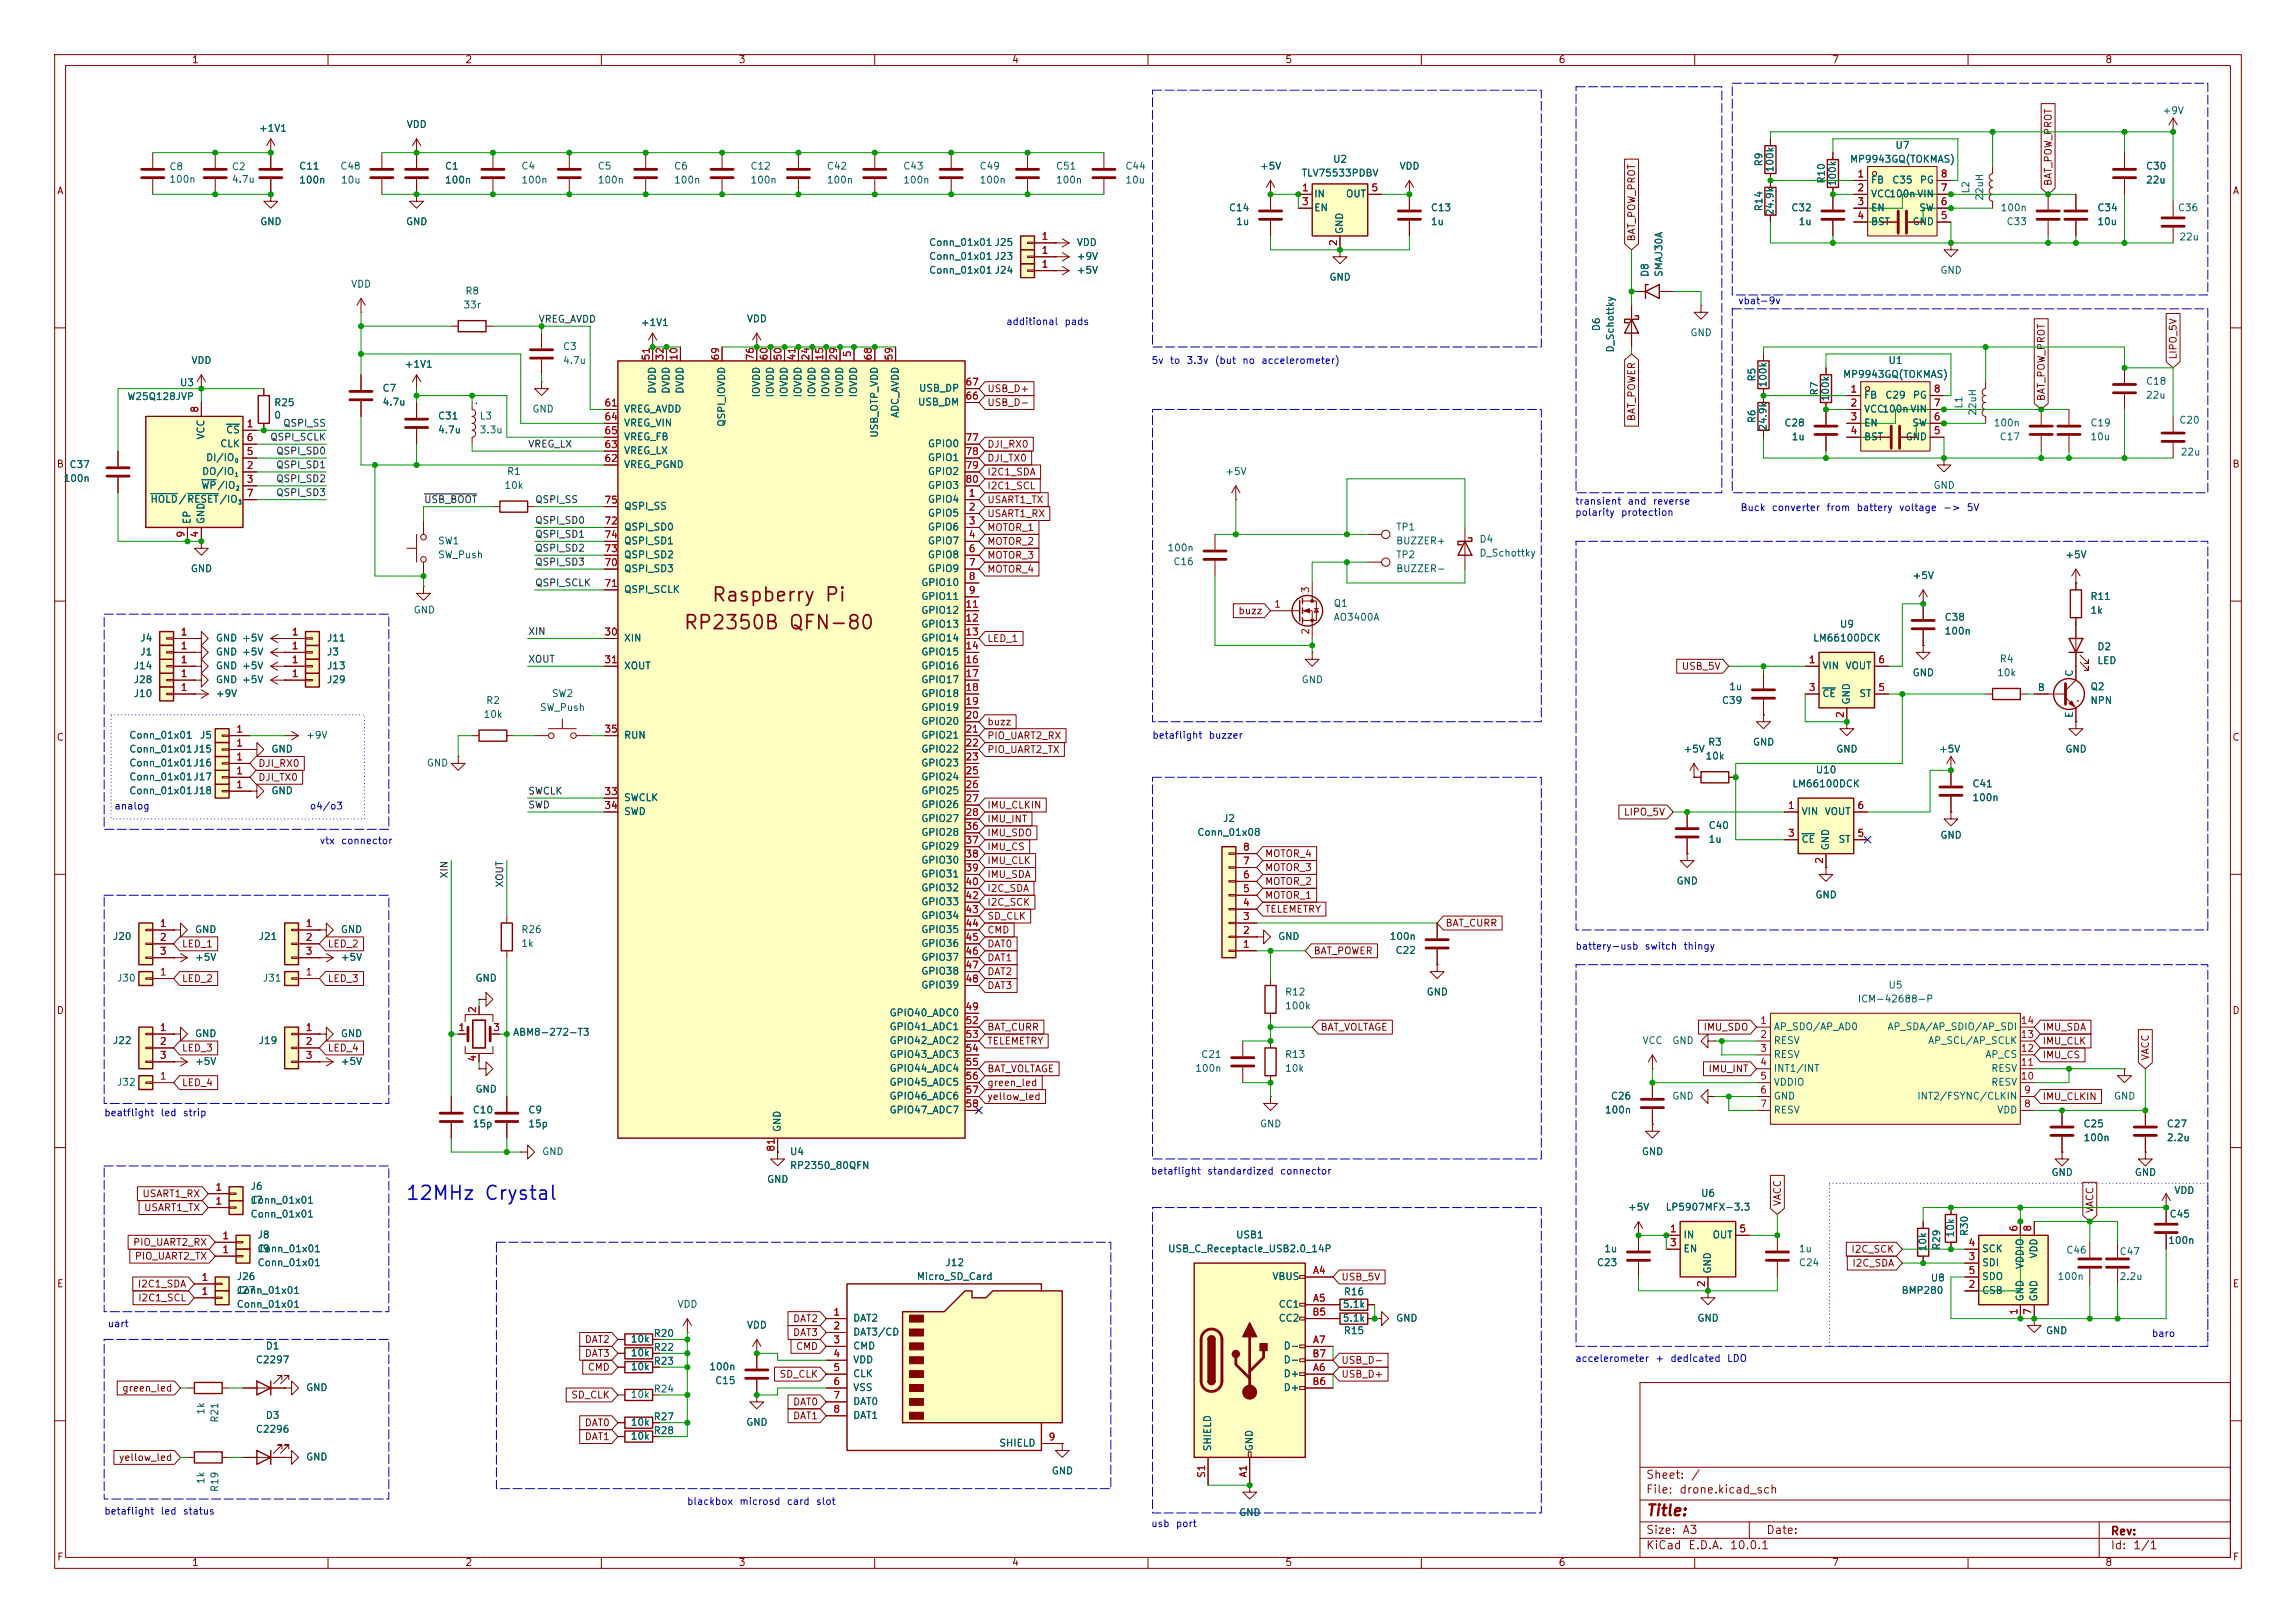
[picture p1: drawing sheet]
<svg xmlns="http://www.w3.org/2000/svg" width="420mm" height="297mm" viewBox="0 0 420 297" stroke-linecap="round" stroke-linejoin="round" font-family="sans-serif">
<defs><g id="words">
<g font-size="2.5" fill="#840000">
<text x="130" y="110.7">Raspberry Pi</text>
<text x="124.9" y="115.8">RP2350B QFN-80</text>
</g>
<text font-size="2.5" fill="#0000c2" x="74.1" y="220.2">12MHz Crystal</text>
<text font-size="2" fill="#840000" x="301" y="277.9">Title:</text>
<g font-size="1.5" fill="#840000">
<text x="301" y="273.7">File:</text>
<text x="301" y="271">Sheet:</text>
<text x="307.1" y="273.7">drone.kicad_sch</text>
<text x="309.2" y="271">/</text>
<text x="301" y="281.1">Size:</text>
<text x="307.6" y="281.1">A3</text>
<text x="323" y="281.1">Date:</text>
<text x="386" y="281.3">Rev:</text>
<text x="301" y="283.9">KiCad</text>
<text x="308.7" y="283.9">E.D.A.</text>
<text x="316.3" y="283.9">10.0.1</text>
<text x="386" y="283.9">Id:</text>
<text x="390.1" y="283.9">1/1</text>
</g>
<g font-size="1.3" fill="#840000">
<text x="35" y="11.9">1</text>
<text x="85" y="11.9">2</text>
<text x="135" y="11.9">3</text>
<text x="185" y="11.9">4</text>
<text x="235" y="11.9">5</text>
<text x="285" y="11.9">6</text>
<text x="335" y="11.9">7</text>
<text x="385" y="11.9">8</text>
<text x="10.3" y="35.9">A</text>
<text x="375.6" y="34.1" transform="rotate(-90 375.6 34.1)">BAT_POW_PROT</text>
<text x="408.3" y="35.9">A</text>
<text x="299.4" y="44.3" transform="rotate(-90 299.4 44.3)">BAT_POW_PROT</text>
<text x="398.5" y="65.9" transform="rotate(-90 398.5 65.9)">LIPO_5V</text>
<text x="180.5" y="72.1">USB_D+</text>
<text x="180.5" y="74.6">USB_D-</text>
<text x="299.4" y="77.2" transform="rotate(-90 299.4 77.2)">BAT_POWER</text>
<text x="374.3" y="73.5" transform="rotate(-90 374.3 73.5)">BAT_POW_PROT</text>
<text x="180.5" y="82.2">DJI_RX0</text>
<text x="10.3" y="85.9">B</text>
<text x="180.5" y="84.8">DJI_TX0</text>
<text x="180.5" y="87.3">I2C1_SDA</text>
<text x="180.5" y="89.9">I2C1_SCL</text>
<text x="408.2" y="85.9">B</text>
<text x="180.5" y="94.9">USART1_RX</text>
<text x="180.5" y="92.4">USART1_TX</text>
<text x="180.5" y="97.5">MOTOR_1</text>
<text x="180.5" y="100">MOTOR_2</text>
<text x="180.5" y="105.1">MOTOR_4</text>
<text x="180.5" y="102.6">MOTOR_3</text>
<text x="226.4" y="112.7">buzz</text>
<text x="180.5" y="117.8">LED_1</text>
<text x="307.5" y="122.9">USB_5V</text>
<text x="10.3" y="135.9">C</text>
<text x="180.5" y="135.6">PIO_UART2_RX</text>
<text x="180.5" y="133">buzz</text>
<text x="408.2" y="135.9">C</text>
<text x="47.1" y="143.2">DJI_TX0</text>
<text x="47.1" y="140.7">DJI_RX0</text>
<text x="180.5" y="138.1">PIO_UART2_TX</text>
<text x="180.5" y="148.3">IMU_CLKIN</text>
<text x="296.9" y="149.5">LIPO_5V</text>
<text x="180.5" y="155.9">IMU_CS</text>
<text x="180.5" y="153.4">IMU_SDO</text>
<text x="180.5" y="150.8">IMU_INT</text>
<text x="180.5" y="158.4">IMU_CLK</text>
<text x="180.5" y="161">IMU_SDA</text>
<text x="231.3" y="157.2">MOTOR_4</text>
<text x="231.3" y="159.7">MOTOR_3</text>
<text x="180.5" y="163.5">I2C_SDA</text>
<text x="180.5" y="166.1">I2C_SCK</text>
<text x="231.3" y="167.3">TELEMETRY</text>
<text x="231.3" y="162.2">MOTOR_2</text>
<text x="231.3" y="164.8">MOTOR_1</text>
<text x="33.2" y="173.7">LED_1</text>
<text x="59.8" y="173.7">LED_2</text>
<text x="180.5" y="168.6">SD_CLK</text>
<text x="180.5" y="171.1">CMD</text>
<text x="180.5" y="173.7">DAT0</text>
<text x="264.3" y="169.9">BAT_CURR</text>
<text x="180.5" y="178.8">DAT2</text>
<text x="180.5" y="176.2">DAT1</text>
<text x="240.2" y="174.9">BAT_POWER</text>
<text x="10.3" y="185.9">D</text>
<text x="33.2" y="180">LED_2</text>
<text x="59.8" y="180">LED_3</text>
<text x="180.5" y="181.3">DAT3</text>
<text x="408.2" y="185.9">D</text>
<text x="180.5" y="188.9">BAT_CURR</text>
<text x="180.5" y="191.5">TELEMETRY</text>
<text x="241.5" y="188.9">BAT_VOLTAGE</text>
<text x="311.5" y="188.9">IMU_SDO</text>
<text x="373.5" y="191.5">IMU_CLK</text>
<text x="373.5" y="188.9">IMU_SDA</text>
<text x="33.2" y="192.7">LED_3</text>
<text x="59.8" y="192.7">LED_4</text>
<text x="180.5" y="196.5">BAT_VOLTAGE</text>
<text x="312.4" y="196.5">IMU_INT</text>
<text x="373.5" y="194">IMU_CS</text>
<text x="393.4" y="194.2" transform="rotate(-90 393.4 194.2)">VACC</text>
<text x="33.2" y="199.1">LED_4</text>
<text x="180.5" y="201.6">yellow_led</text>
<text x="180.5" y="199.1">green_led</text>
<text x="373.5" y="201.6">IMU_CLKIN</text>
<text x="25.9" y="219.4">USART1_RX</text>
<text x="26.2" y="221.9">USART1_TX</text>
<text x="326.1" y="220.8" transform="rotate(-90 326.1 220.8)">VACC</text>
<text x="383.2" y="222.1" transform="rotate(-90 383.2 222.1)">VACC</text>
<text x="24.3" y="228.3">PIO_UART2_RX</text>
<text x="24.6" y="230.8">PIO_UART2_TX</text>
<text x="338.5" y="229.6">I2C_SCK</text>
<text x="338.7" y="232.1">I2C_SDA</text>
<text x="10.3" y="235.9">E</text>
<text x="25.1" y="235.9">I2C1_SDA</text>
<text x="25.2" y="238.4">I2C1_SCL</text>
<text x="245.3" y="234.6">USB_5V</text>
<text x="408.3" y="235.9">E</text>
<text x="145" y="242.3">DAT2</text>
<text x="145" y="244.8">DAT3</text>
<text x="106.9" y="246.1">DAT2</text>
<text x="106.9" y="248.6">DAT3</text>
<text x="107.4" y="251.1">CMD</text>
<text x="145.5" y="247.3">CMD</text>
<text x="245.3" y="249.9">USB_D-</text>
<text x="22.3" y="255">green_led</text>
<text x="104.4" y="256.2">SD_CLK</text>
<text x="142.5" y="252.4">SD_CLK</text>
<text x="145" y="257.5">DAT0</text>
<text x="245.3" y="252.4">USB_D+</text>
<text x="106.9" y="261.3">DAT0</text>
<text x="106.9" y="263.8">DAT1</text>
<text x="145" y="260">DAT1</text>
<text x="21.7" y="267.7">yellow_led</text>
<text x="10.3" y="285.9">F</text>
<text x="35" y="286.9">1</text>
<text x="85" y="286.9">2</text>
<text x="135" y="286.9">3</text>
<text x="185" y="286.9">4</text>
<text x="235" y="286.9">5</text>
<text x="285" y="286.9">6</text>
<text x="335" y="286.9">7</text>
<text x="385" y="286.9">8</text>
<text x="408.3" y="285.9">F</text>
</g>
<g font-size="1.3" fill="#006464">
<text x="74.3" y="23.7">VDD</text>
<text x="395.5" y="21.2">+9V</text>
<text x="47.3" y="24.4">+1V1</text>
<text x="346.6" y="27.5">U7</text>
<text x="30.9" y="31.4">C8</text>
<text x="30.9" y="33.8">100n</text>
<text x="42.3" y="31.4">C2</text>
<text x="42.3" y="33.8">4.7u</text>
<text x="54.6" y="33.9">100n</text>
<text x="54.6" y="31.3">C11</text>
<text x="62.1" y="31.3">C48</text>
<text x="62.3" y="33.9">10u</text>
<text x="81.3" y="31.3">C1</text>
<text x="81.3" y="33.9">100n</text>
<text x="95.3" y="31.3">C4</text>
<text x="95.3" y="33.9">100n</text>
<text x="109.2" y="31.3">C5</text>
<text x="109.2" y="33.9">100n</text>
<text x="123.2" y="31.3">C6</text>
<text x="123.2" y="33.9">100n</text>
<text x="137.2" y="33.9">100n</text>
<text x="137.2" y="31.3">C12</text>
<text x="151.1" y="33.9">100n</text>
<text x="151.1" y="31.3">C42</text>
<text x="165.1" y="33.9">100n</text>
<text x="165.1" y="31.3">C43</text>
<text x="179.1" y="33.9">100n</text>
<text x="179.1" y="31.3">C49</text>
<text x="193" y="33.9">100n</text>
<text x="193" y="31.3">C51</text>
<text x="205.7" y="31.3">C44</text>
<text x="205.7" y="33.9">10u</text>
<text x="230.4" y="31.3">+5V</text>
<text x="238" y="32.6">TLV75533PDBV</text>
<text x="243.7" y="30.1">U2</text>
<text x="255.9" y="31.3">VDD</text>
<text x="322.7" y="30.6" transform="rotate(-90 322.7 30.6)">R9</text>
<text x="324.7" y="31.6" transform="rotate(-90 324.7 31.6)">100k</text>
<text x="334.1" y="33.7" transform="rotate(-90 334.1 33.7)">R10</text>
<text x="336.1" y="34.2" transform="rotate(-90 336.1 34.2)">100k</text>
<text x="338.3" y="30.1">MP9943GQ(TOKMAS)</text>
<text x="342.1" y="33.9">FB</text>
<text x="346" y="33.9">C35</text>
<text x="351.1" y="33.9">PG</text>
<text x="360.5" y="35.5" transform="rotate(-90 360.5 35.5)">L2</text>
<text x="392.4" y="31.3">C30</text>
<text x="392.4" y="33.9">22u</text>
<text x="47.5" y="41.5">GND</text>
<text x="74.2" y="41.5">GND</text>
<text x="224.7" y="39">C14</text>
<text x="226" y="41.5">1u</text>
<text x="240.3" y="36.4">IN</text>
<text x="240.3" y="39">EN</text>
<text x="246.1" y="36.4">OUT</text>
<text x="261.6" y="41.5">1u</text>
<text x="261.6" y="39">C13</text>
<text x="322.7" y="38.8" transform="rotate(-90 322.7 38.8)">R14</text>
<text x="324.7" y="39.6" transform="rotate(-90 324.7 39.6)">24.9k</text>
<text x="327.6" y="39">C32</text>
<text x="328.9" y="41.5">1u</text>
<text x="342.1" y="36.4">VCC100nVIN</text>
<text x="342.1" y="39">EN</text>
<text x="342.1" y="41.5">BST</text>
<text x="349.7" y="41.5">GND</text>
<text x="351" y="39">SW</text>
<text x="363.1" y="36.8" transform="rotate(-90 363.1 36.8)">22uH</text>
<text x="365.8" y="39">100n</text>
<text x="366.9" y="41.5">C33</text>
<text x="383.5" y="39">C34</text>
<text x="383.5" y="41.5">10u</text>
<text x="398.3" y="39">C36</text>
<text x="169.8" y="45.3">Conn_01x01 J25</text>
<text x="169.8" y="47.9">Conn_01x01 J23</text>
<text x="196.9" y="47.9">+9V</text>
<text x="196.9" y="45.3">VDD</text>
<text x="246" y="42.9" transform="rotate(-90 246 42.9)">GND</text>
<text x="398.5" y="44.3">22u</text>
<text x="64.1" y="52.9">VDD</text>
<text x="169.8" y="50.4">Conn_01x01 J24</text>
<text x="196.9" y="50.4">+5V</text>
<text x="243.1" y="51.7">GND</text>
<text x="301.9" y="50.8" transform="rotate(-90 301.9 50.8)">D8</text>
<text x="304.4" y="50.8" transform="rotate(-90 304.4 50.8)">SMAJ30A</text>
<text x="354.8" y="50.4">GND</text>
<text x="84.7" y="56.7">33r</text>
<text x="85" y="54.2">R8</text>
<text x="117.1" y="60">+1V1</text>
<text x="136.5" y="59.3">VDD</text>
<text x="102.9" y="64.4">C3</text>
<text x="293" y="60.7" transform="rotate(-90 293 60.7)">D6</text>
<text x="295.5" y="64.6" transform="rotate(-90 295.5 64.6)">D_Schottky</text>
<text x="309.1" y="61.8">GND</text>
<text x="32.8" y="71">U3</text>
<text x="34.9" y="66.9">VDD</text>
<text x="69.9" y="72">C7</text>
<text x="73.9" y="67.6">+1V1</text>
<text x="102.9" y="66.9">4.7u</text>
<text x="168" y="72">USB_DP</text>
<text x="321.4" y="69.9" transform="rotate(-90 321.4 69.9)">R5</text>
<text x="323.4" y="71" transform="rotate(-90 323.4 71)">100k</text>
<text x="337" y="69.4">MP9943GQ(TOKMAS)</text>
<text x="345.3" y="66.9">U1</text>
<text x="392.4" y="70.7">C18</text>
<text x="23.2" y="73.5">W25Q128JVP</text>
<text x="50" y="76.9">0</text>
<text x="50" y="74.6">R25</text>
<text x="69.9" y="74.5">4.7u</text>
<text x="80" y="77.1">C31</text>
<text x="87.6" y="77.1">L3</text>
<text x="97.3" y="75.8">GND</text>
<text x="114" y="75.8">VREG_AVDD</text>
<text x="120.2" y="72.2" transform="rotate(-90 120.2 72.2)">DVDD</text>
<text x="122.8" y="72.2" transform="rotate(-90 122.8 72.2)">DVDD</text>
<text x="125.3" y="72.2" transform="rotate(-90 125.3 72.2)">DVDD</text>
<text x="139.3" y="72.8" transform="rotate(-90 139.3 72.8)">IOVDD</text>
<text x="141.8" y="72.8" transform="rotate(-90 141.8 72.8)">IOVDD</text>
<text x="144.4" y="72.8" transform="rotate(-90 144.4 72.8)">IOVDD</text>
<text x="146.9" y="72.8" transform="rotate(-90 146.9 72.8)">IOVDD</text>
<text x="149.5" y="72.8" transform="rotate(-90 149.5 72.8)">IOVDD</text>
<text x="152" y="72.8" transform="rotate(-90 152 72.8)">IOVDD</text>
<text x="154.5" y="72.8" transform="rotate(-90 154.5 72.8)">IOVDD</text>
<text x="157.1" y="72.8" transform="rotate(-90 157.1 72.8)">IOVDD</text>
<text x="164.7" y="76.6" transform="rotate(-90 164.7 76.6)">ADC_AVDD</text>
<text x="167.8" y="74.5">USB_DM</text>
<text x="321.4" y="77.5" transform="rotate(-90 321.4 77.5)">R6</text>
<text x="332.8" y="72.5" transform="rotate(-90 332.8 72.5)">R7</text>
<text x="334.9" y="73.5" transform="rotate(-90 334.9 73.5)">100k</text>
<text x="340.9" y="73.3">FB</text>
<text x="340.9" y="75.8">VCC100nVIN</text>
<text x="344.8" y="73.3">C29</text>
<text x="349.8" y="73.3">PG</text>
<text x="359.3" y="74.9" transform="rotate(-90 359.3 74.9)">L1</text>
<text x="361.8" y="76.2" transform="rotate(-90 361.8 76.2)">22uH</text>
<text x="392.4" y="73.3">22u</text>
<text x="398.5" y="77.8">C20</text>
<text x="37.7" y="80.5" transform="rotate(-90 37.7 80.5)">VCC</text>
<text x="40.2" y="82.1">CLK</text>
<text x="41.3" y="79.6">CS</text>
<text x="80" y="79.6">4.7u</text>
<text x="87.6" y="79.6">3.3u</text>
<text x="114" y="83.4">VREG_LX</text>
<text x="114" y="78.3">VREG_VIN</text>
<text x="114" y="80.9">VREG_FB</text>
<text x="132.9" y="78.2" transform="rotate(-90 132.9 78.2)">QSPI_IOVDD</text>
<text x="160.9" y="80.2" transform="rotate(-90 160.9 80.2)">USB_OTP_VDD</text>
<text x="169.6" y="82.1">GPIO0</text>
<text x="323.4" y="78.9" transform="rotate(-90 323.4 78.9)">24.9k</text>
<text x="326.3" y="78.3">C28</text>
<text x="327.6" y="80.9">1u</text>
<text x="340.9" y="78.3">EN</text>
<text x="340.9" y="80.9">BST</text>
<text x="348.5" y="80.9">GND</text>
<text x="349.7" y="78.3">SW</text>
<text x="364.6" y="78.3">100n</text>
<text x="365.7" y="80.9">C17</text>
<text x="382.3" y="78.3">C19</text>
<text x="382.3" y="80.9">10u</text>
<text x="398.8" y="83.7">22u</text>
<text x="11.5" y="88.5">100n</text>
<text x="12.6" y="86">C37</text>
<text x="36.7" y="89.8">WP/IO</text>
<text x="36.9" y="87.2">DO/IO</text>
<text x="37.6" y="84.7">DI/IO</text>
<text x="92.2" y="89.8">10k</text>
<text x="92.6" y="87.2">R1</text>
<text x="114" y="86">VREG_PGND</text>
<text x="169.6" y="84.7">GPIO1</text>
<text x="169.6" y="87.2">GPIO2</text>
<text x="169.6" y="89.8">GPIO3</text>
<text x="224" y="87.2">+5V</text>
<text x="353.6" y="89.8">GND</text>
<text x="27.4" y="92.3">HOLD/RESET/IO</text>
<text x="114" y="93.6">QSPI_SS</text>
<text x="169.6" y="92.3">GPIO4</text>
<text x="169.6" y="94.8">GPIO5</text>
<text x="35.2" y="96" transform="rotate(-90 35.2 96)">EP</text>
<text x="37.7" y="96" transform="rotate(-90 37.7 96)">GND</text>
<text x="80" y="99.9">SW1</text>
<text x="114" y="97.4">QSPI_SD0</text>
<text x="114" y="99.9">QSPI_SD1</text>
<text x="169.6" y="97.4">GPIO6</text>
<text x="169.6" y="99.9">GPIO7</text>
<text x="213.4" y="101.2">100n</text>
<text x="255.3" y="97.4">TP1</text>
<text x="255.3" y="99.9">BUZZER+</text>
<text x="270.5" y="99.6">D4</text>
<text x="34.8" y="105">GND</text>
<text x="80" y="102.5">SW_Push</text>
<text x="114" y="105">QSPI_SD3</text>
<text x="114" y="102.5">QSPI_SD2</text>
<text x="168.4" y="107.5">GPIO10</text>
<text x="169.6" y="102.5">GPIO8</text>
<text x="169.6" y="105">GPIO9</text>
<text x="214.5" y="103.7">C16</text>
<text x="255.3" y="102.5">TP2</text>
<text x="255.3" y="105">BUZZER-</text>
<text x="270.5" y="102.1">D_Schottky</text>
<text x="349.8" y="106.3">+5V</text>
<text x="377.7" y="102.5">+5V</text>
<text x="75.6" y="112.6">GND</text>
<text x="114" y="108.8">QSPI_SCLK</text>
<text x="168.4" y="110.1">GPIO11</text>
<text x="168.4" y="112.6">GPIO12</text>
<text x="243.8" y="113.9">AO3400A</text>
<text x="243.8" y="111.4">Q1</text>
<text x="355.6" y="113.9">C38</text>
<text x="382.3" y="110.1">R11</text>
<text x="382.3" y="112.6">1k</text>
<text x="25.5" y="117.7">J4</text>
<text x="39.4" y="117.7">GND +5V</text>
<text x="59.7" y="117.7">J11</text>
<text x="114" y="117.7">XIN</text>
<text x="168.4" y="115.2">GPIO13</text>
<text x="168.4" y="117.7">GPIO14</text>
<text x="331.5" y="117.7">LM66100DCK</text>
<text x="336.4" y="115.2">U9</text>
<text x="355.6" y="116.4">100n</text>
<text x="383.5" y="119.3">D2</text>
<text x="24.3" y="125.3">J28</text>
<text x="24.3" y="122.8">J14</text>
<text x="25.5" y="120.2">J1</text>
<text x="39.4" y="125.3">GND +5V</text>
<text x="39.4" y="122.8">GND +5V</text>
<text x="39.4" y="120.2">GND +5V</text>
<text x="59.7" y="120.2">J3</text>
<text x="59.7" y="125.3">J29</text>
<text x="59.7" y="122.8">J13</text>
<text x="114" y="122.8">XOUT</text>
<text x="168.4" y="120.2">GPIO15</text>
<text x="168.4" y="122.8">GPIO16</text>
<text x="168.4" y="125.3">GPIO17</text>
<text x="238" y="125.3">GND</text>
<text x="333.2" y="122.8">VIN</text>
<text x="337.5" y="122.8">VOUT</text>
<text x="349.8" y="124.1">GND</text>
<text x="365.2" y="124.1">10k</text>
<text x="365.7" y="121.5">R4</text>
<text x="379.5" y="123.9" transform="rotate(-90 379.5 123.9)">C</text>
<text x="383.5" y="121.8">LED</text>
<text x="24.3" y="127.9">J10</text>
<text x="39.4" y="127.9">+9V</text>
<text x="88.3" y="131.7">10k</text>
<text x="88.8" y="129.1">R2</text>
<text x="98.7" y="130.4">SW_Push</text>
<text x="100.8" y="127.9">SW2</text>
<text x="168.4" y="127.9">GPIO18</text>
<text x="168.4" y="130.4">GPIO19</text>
<text x="314.9" y="129.1">C39</text>
<text x="316.2" y="126.6">1u</text>
<text x="333.2" y="127.9">CE</text>
<text x="338.7" y="129" transform="rotate(-90 338.7 129)">GND</text>
<text x="340" y="127.9">ST</text>
<text x="372.6" y="126.7">B</text>
<text x="379.5" y="131.5" transform="rotate(-90 379.5 131.5)">E</text>
<text x="382.3" y="126.6">Q2</text>
<text x="382.3" y="129.1">NPN</text>
<text x="23.5" y="135.5">Conn_01x01</text>
<text x="36.5" y="135.5">J5</text>
<text x="55.9" y="135.5">+9V</text>
<text x="114" y="135.5">RUN</text>
<text x="168.4" y="132.9">GPIO20</text>
<text x="168.4" y="135.5">GPIO21</text>
<text x="312.3" y="136.8">R3</text>
<text x="320.5" y="136.8">GND</text>
<text x="23.5" y="143.1">Conn_01x01J17</text>
<text x="23.5" y="140.6">Conn_01x01J16</text>
<text x="23.5" y="138">Conn_01x01J15</text>
<text x="49.5" y="138">GND</text>
<text x="78" y="140.6">GND</text>
<text x="168.4" y="138">GPIO22</text>
<text x="168.4" y="140.6">GPIO23</text>
<text x="168.4" y="143.1">GPIO24</text>
<text x="307.8" y="138">+5V</text>
<text x="311.9" y="139.3">10k</text>
<text x="332" y="141.8">U10</text>
<text x="335.8" y="138">GND</text>
<text x="354.6" y="138">+5V</text>
<text x="377.7" y="138">GND</text>
<text x="23.5" y="145.6">Conn_01x01J18</text>
<text x="49.5" y="145.6">GND</text>
<text x="114" y="146.9">SWCLK</text>
<text x="114" y="149.5">SWD</text>
<text x="168.4" y="145.6">GPIO25</text>
<text x="168.4" y="148.2">GPIO26</text>
<text x="327.7" y="144.4">LM66100DCK</text>
<text x="329.4" y="149.5">VIN</text>
<text x="333.7" y="149.5">VOUT</text>
<text x="360.7" y="146.9">100n</text>
<text x="360.7" y="144.4">C41</text>
<text x="168.4" y="150.7">GPIO27</text>
<text x="168.4" y="153.3">GPIO28</text>
<text x="168.4" y="155.8">GPIO29</text>
<text x="218.9" y="153.3">Conn_01x08</text>
<text x="223.6" y="150.7">J2</text>
<text x="312.4" y="154.5">1u</text>
<text x="312.4" y="152">C40</text>
<text x="329.4" y="154.5">CE</text>
<text x="334.9" y="155.7" transform="rotate(-90 334.9 155.7)">GND</text>
<text x="336.2" y="154.5">ST</text>
<text x="354.8" y="153.8">GND</text>
<text x="168.4" y="158.3">GPIO30</text>
<text x="168.4" y="160.9">GPIO31</text>
<text x="168.4" y="163.4">GPIO32</text>
<text x="168.4" y="166">GPIO33</text>
<text x="306.6" y="162.2">GND</text>
<text x="332" y="164.7">GND</text>
<text x="20.5" y="172.3">J20</text>
<text x="35.6" y="171">GND</text>
<text x="47.2" y="172.3">J21</text>
<text x="62.2" y="171">GND</text>
<text x="95.3" y="171">R26</text>
<text x="95.3" y="173.6">1k</text>
<text x="168.4" y="168.5">GPIO34</text>
<text x="168.4" y="171">GPIO35</text>
<text x="168.4" y="173.6">GPIO36</text>
<text x="233.7" y="172.3">GND</text>
<text x="254.1" y="172.3">100n</text>
<text x="21.3" y="179.9">J30</text>
<text x="35.6" y="176.1">+5V</text>
<text x="48" y="179.9">J31</text>
<text x="62.2" y="176.1">+5V</text>
<text x="86.9" y="179.9">GND</text>
<text x="168.4" y="176.1">GPIO37</text>
<text x="168.4" y="178.7">GPIO38</text>
<text x="255.2" y="174.9">C22</text>
<text x="168.4" y="181.2">GPIO39</text>
<text x="235" y="182.5">R12</text>
<text x="235" y="185">100k</text>
<text x="260.9" y="182.5">GND</text>
<text x="339.7" y="183.7">ICM-42688-P</text>
<text x="345.3" y="181.2">U5</text>
<text x="20.5" y="191.4">J22</text>
<text x="35.6" y="190.1">GND</text>
<text x="47.2" y="191.4">J19</text>
<text x="62.2" y="190.1">GND</text>
<text x="93.8" y="189.8">ABM8-272-T3</text>
<text x="162.6" y="186.3">GPIO40_ADC0</text>
<text x="162.6" y="188.8">GPIO41_ADC1</text>
<text x="162.6" y="191.4">GPIO42_ADC2</text>
<text x="300.3" y="191.4">VCC</text>
<text x="305.8" y="191.4">GND</text>
<text x="324.4" y="188.8">AP_SDO/AP_AD0</text>
<text x="324.4" y="191.4">RESV</text>
<text x="345.2" y="188.8">AP_SDA/AP_SDIO/AP_SDI</text>
<text x="352.6" y="191.4">AP_SCL/AP_SCLK</text>
<text x="35.6" y="195.2">+5V</text>
<text x="62.2" y="195.2">+5V</text>
<text x="162.6" y="193.9">GPIO43_ADC3</text>
<text x="162.6" y="196.4">GPIO44_ADC4</text>
<text x="218.5" y="196.4">100n</text>
<text x="219.6" y="193.9">C21</text>
<text x="235" y="196.4">10k</text>
<text x="235" y="193.9">R13</text>
<text x="324.4" y="193.9">RESV</text>
<text x="324.4" y="196.4">INT1/INT</text>
<text x="363.1" y="193.9">AP_CS</text>
<text x="364.1" y="196.4">RESV</text>
<text x="21.3" y="199">J32</text>
<text x="86.9" y="200.3">GND</text>
<text x="162.6" y="199">GPIO45_ADC5</text>
<text x="162.6" y="201.5">GPIO46_ADC6</text>
<text x="294.5" y="201.5">C26</text>
<text x="305.8" y="201.5">GND</text>
<text x="324.4" y="199">VDDIO</text>
<text x="324.4" y="201.5">GND</text>
<text x="350.6" y="201.5">INT2/FSYNC/CLKIN</text>
<text x="364.1" y="199">RESV</text>
<text x="386.6" y="201.5">GND</text>
<text x="86.4" y="204.1">C10</text>
<text x="86.4" y="206.6">15p</text>
<text x="96.5" y="204.1">C9</text>
<text x="96.5" y="206.6">15p</text>
<text x="143.1" y="207.3" transform="rotate(-90 143.1 207.3)">GND</text>
<text x="162.6" y="204.1">GPIO47_ADC7</text>
<text x="230.4" y="206.6">GND</text>
<text x="293.5" y="204.1">100n</text>
<text x="324.4" y="204.1">RESV</text>
<text x="365.2" y="204.1">VDD</text>
<text x="381" y="209.1">100n</text>
<text x="381" y="206.6">C25</text>
<text x="396.2" y="206.6">C27</text>
<text x="396.2" y="209.1">2.2u</text>
<text x="99.1" y="211.7">GND</text>
<text x="144.4" y="211.7">U4</text>
<text x="144.4" y="214.2">RP2350_80QFN</text>
<text x="300.2" y="211.7">GND</text>
<text x="375.2" y="215.5">GND</text>
<text x="390.4" y="215.5">GND</text>
<text x="45.7" y="220.6">J7</text>
<text x="45.7" y="218">J6</text>
<text x="45.7" y="220.6">Conn_01x01</text>
<text x="140.2" y="216.8">GND</text>
<text x="297.7" y="221.8">+5V</text>
<text x="304.6" y="221.8">LP5907MFX-3.3</text>
<text x="311" y="219.3">U6</text>
<text x="397.6" y="218.8">VDD</text>
<text x="45.7" y="223.1">Conn_01x01</text>
<text x="47" y="226.9">J8</text>
<text x="226" y="226.9">USB1</text>
<text x="307.8" y="226.9">IN</text>
<text x="313.2" y="226.9">OUT</text>
<text x="357.7" y="226.6" transform="rotate(-90 357.7 226.6)">10k</text>
<text x="360.3" y="226.3" transform="rotate(-90 360.3 226.3)">R30</text>
<text x="396.5" y="227.9">100n</text>
<text x="396.8" y="223.1">C45</text>
<text x="47" y="229.5">Conn_01x01</text>
<text x="47" y="229.5">J9</text>
<text x="47" y="232">Conn_01x01</text>
<text x="172.8" y="232">J12</text>
<text x="213.6" y="229.5">USB_C_Receptacle_USB2.0_14P</text>
<text x="292" y="232">C23</text>
<text x="293.3" y="229.5">1u</text>
<text x="307.8" y="229.5">EN</text>
<text x="313.3" y="233.2" transform="rotate(-90 313.3 233.2)">GND</text>
<text x="328.9" y="229.5">1u</text>
<text x="328.9" y="232">C24</text>
<text x="352.7" y="229.1" transform="rotate(-90 352.7 229.1)">10k</text>
<text x="355.2" y="228.8" transform="rotate(-90 355.2 228.8)">R29</text>
<text x="362.5" y="232">SDI</text>
<text x="362.5" y="229.5">SCK</text>
<text x="370.4" y="232.3" transform="rotate(-90 370.4 232.3)">VDDIO</text>
<text x="373" y="230.4" transform="rotate(-90 373 230.4)">VDD</text>
<text x="377.9" y="229.7">C46</text>
<text x="387.6" y="230">C47</text>
<text x="43.2" y="237.1">Conn_01x01</text>
<text x="43.2" y="239.6">Conn_01x01</text>
<text x="43.2" y="234.5">J26</text>
<text x="43.2" y="237.1">J27</text>
<text x="123.8" y="239.6">VDD</text>
<text x="167.6" y="234.5">Micro_SD_Card</text>
<text x="232.6" y="234.5">VBUS</text>
<text x="233.8" y="239.6">CC1</text>
<text x="245.5" y="239.6">5.1k</text>
<text x="245.7" y="237.3">R16</text>
<text x="347.7" y="237.1">BMP280</text>
<text x="353.1" y="234.8">U8</text>
<text x="362.5" y="237.1">CSB</text>
<text x="362.5" y="234.5">SDO</text>
<text x="370.4" y="238.3" transform="rotate(-90 370.4 238.3)">GND</text>
<text x="373" y="238.3" transform="rotate(-90 373 238.3)">GND</text>
<text x="376.3" y="234.5">100n</text>
<text x="387.6" y="234.5">2.2u</text>
<text x="115.3" y="246">10k</text>
<text x="119.5" y="245">R20</text>
<text x="136.5" y="243.4">VDD</text>
<text x="156" y="242.2">DAT2</text>
<text x="156" y="244.7">DAT3/CD</text>
<text x="233.8" y="242.2">CC2</text>
<text x="245.5" y="242.2">5.1k</text>
<text x="245.7" y="244.4">R15</text>
<text x="255.3" y="242.2">GND</text>
<text x="310.4" y="242.2">GND</text>
<text x="374.1" y="244.4">GND</text>
<text x="46.7" y="249.8">C2297</text>
<text x="48.5" y="247.2">D1</text>
<text x="115.3" y="248.5">10k</text>
<text x="115.3" y="251.1">10k</text>
<text x="119.5" y="247.5">R22</text>
<text x="119.5" y="250">R23</text>
<text x="129.6" y="251.1">100n</text>
<text x="156" y="247.2">CMD</text>
<text x="156" y="249.8">VDD</text>
<text x="234.7" y="247.2">D-</text>
<text x="234.7" y="249.8">D-</text>
<text x="55.9" y="254.9">GND</text>
<text x="115.3" y="256.1">10k</text>
<text x="119.5" y="255.1">R24</text>
<text x="130.7" y="253.6">C15</text>
<text x="156" y="252.3">CLK</text>
<text x="156" y="254.9">VSS</text>
<text x="156" y="257.4">DAT0</text>
<text x="234.7" y="252.3">D+</text>
<text x="234.7" y="254.9">D+</text>
<text x="37.7" y="259" transform="rotate(-90 37.7 259)">1k</text>
<text x="40.2" y="260.4" transform="rotate(-90 40.2 260.4)">R21</text>
<text x="46.7" y="262.5">C2296</text>
<text x="48.5" y="259.9">D3</text>
<text x="115.3" y="263.8">10k</text>
<text x="115.3" y="261.2">10k</text>
<text x="119.5" y="262.7">R28</text>
<text x="119.5" y="260.2">R27</text>
<text x="136.4" y="261.2">GND</text>
<text x="156" y="259.9">DAT1</text>
<text x="55.9" y="267.6">GND</text>
<text x="182.7" y="265">SHIELD</text>
<text x="221.8" y="265.7" transform="rotate(-90 221.8 265.7)">SHIELD</text>
<text x="229.5" y="265.7" transform="rotate(-90 229.5 265.7)">GND</text>
<text x="37.7" y="271.7" transform="rotate(-90 37.7 271.7)">1k</text>
<text x="40.2" y="273.1" transform="rotate(-90 40.2 273.1)">R19</text>
<text x="192.3" y="270.1">GND</text>
<text x="226.6" y="277.7">GND</text>
</g>
<g font-size="1.3" fill="#a90000">
<text x="238.1" y="35.3">1</text>
<text x="250.8" y="35.3">5</text>
<text x="339.7" y="32.8">1</text>
<text x="339.7" y="35.3">2</text>
<text x="354.9" y="35.3">7</text>
<text x="354.9" y="32.8">8</text>
<text x="238.1" y="37.8">3</text>
<text x="339.7" y="37.8">3</text>
<text x="339.7" y="40.4">4</text>
<text x="354.9" y="40.4">5</text>
<text x="354.9" y="37.8">6</text>
<text x="190.4" y="44.2">1</text>
<text x="190.4" y="46.7">1</text>
<text x="244.9" y="45.2" transform="rotate(-90 244.9 45.2)">2</text>
<text x="190.4" y="49.3">1</text>
<text x="156" y="65.5" transform="rotate(-90 156 65.5)">5</text>
<text x="119.1" y="66.1" transform="rotate(-90 119.1 66.1)">51</text>
<text x="121.7" y="66.1" transform="rotate(-90 121.7 66.1)">32</text>
<text x="124.2" y="66.1" transform="rotate(-90 124.2 66.1)">10</text>
<text x="131.8" y="66.1" transform="rotate(-90 131.8 66.1)">69</text>
<text x="138.2" y="66.1" transform="rotate(-90 138.2 66.1)">76</text>
<text x="140.7" y="66.1" transform="rotate(-90 140.7 66.1)">60</text>
<text x="143.3" y="66.1" transform="rotate(-90 143.3 66.1)">50</text>
<text x="145.8" y="66.1" transform="rotate(-90 145.8 66.1)">41</text>
<text x="148.3" y="66.1" transform="rotate(-90 148.3 66.1)">24</text>
<text x="150.9" y="66.1" transform="rotate(-90 150.9 66.1)">15</text>
<text x="153.4" y="66.1" transform="rotate(-90 153.4 66.1)">29</text>
<text x="159.8" y="66.1" transform="rotate(-90 159.8 66.1)">68</text>
<text x="163.6" y="66.1" transform="rotate(-90 163.6 66.1)">59</text>
<text x="176.5" y="70.9">67</text>
<text x="36.6" y="75.6" transform="rotate(-90 36.6 75.6)">8</text>
<text x="110.4" y="74.7">61</text>
<text x="110.4" y="77.2">64</text>
<text x="176.5" y="73.4">66</text>
<text x="338.4" y="72.1">1</text>
<text x="338.4" y="74.7">2</text>
<text x="338.4" y="77.2">3</text>
<text x="353.6" y="77.2">6</text>
<text x="353.6" y="74.7">7</text>
<text x="353.6" y="72.1">8</text>
<text x="45" y="78.5">1</text>
<text x="45" y="83.6">5</text>
<text x="45" y="81">6</text>
<text x="110.4" y="82.3">63</text>
<text x="110.4" y="79.8">65</text>
<text x="176.5" y="81">77</text>
<text x="176.5" y="83.6">78</text>
<text x="338.4" y="79.8">4</text>
<text x="353.6" y="79.8">5</text>
<text x="45" y="86.1">2</text>
<text x="45" y="88.6">3</text>
<text x="110.4" y="84.8">62</text>
<text x="176.5" y="86.1">79</text>
<text x="176.5" y="88.6">80</text>
<text x="45" y="91.2">7</text>
<text x="110.4" y="92.5">75</text>
<text x="177.1" y="91.2">1</text>
<text x="177.1" y="93.7">2</text>
<text x="34" y="98.5" transform="rotate(-90 34 98.5)">9</text>
<text x="36.6" y="98.5" transform="rotate(-90 36.6 98.5)">4</text>
<text x="110.4" y="96.3">72</text>
<text x="110.4" y="101.3">73</text>
<text x="110.4" y="98.8">74</text>
<text x="177.1" y="96.3">3</text>
<text x="177.1" y="98.8">4</text>
<text x="177.1" y="101.3">6</text>
<text x="110.4" y="103.9">70</text>
<text x="110.4" y="107.7">71</text>
<text x="177.1" y="103.9">7</text>
<text x="177.1" y="106.4">8</text>
<text x="176.5" y="111.5">11</text>
<text x="177.1" y="109">9</text>
<text x="233" y="111.5">1</text>
<text x="239.8" y="108.7" transform="rotate(-90 239.8 108.7)">3</text>
<text x="32.9" y="116.6">1</text>
<text x="32.9" y="119.1">1</text>
<text x="53.3" y="119.1">1</text>
<text x="53.3" y="116.6">1</text>
<text x="110.4" y="116.6">30</text>
<text x="176.5" y="114">12</text>
<text x="176.5" y="116.6">13</text>
<text x="176.5" y="119.1">14</text>
<text x="239.8" y="116.3" transform="rotate(-90 239.8 116.3)">2</text>
<text x="32.9" y="124.2">1</text>
<text x="32.9" y="121.7">1</text>
<text x="53.3" y="124.2">1</text>
<text x="53.3" y="121.7">1</text>
<text x="110.4" y="121.7">31</text>
<text x="176.5" y="121.7">16</text>
<text x="176.5" y="124.2">17</text>
<text x="330.8" y="121.7">1</text>
<text x="343.5" y="121.7">6</text>
<text x="32.9" y="126.7">1</text>
<text x="176.5" y="126.7">18</text>
<text x="176.5" y="129.3">19</text>
<text x="176.5" y="131.8">20</text>
<text x="330.8" y="126.7">3</text>
<text x="337.6" y="131.5" transform="rotate(-90 337.6 131.5)">2</text>
<text x="343.5" y="126.7">5</text>
<text x="43.1" y="134.4">1</text>
<text x="43.1" y="136.9">1</text>
<text x="110.4" y="134.4">35</text>
<text x="176.5" y="134.4">21</text>
<text x="176.5" y="136.9">22</text>
<text x="43.1" y="142">1</text>
<text x="43.1" y="139.4">1</text>
<text x="176.5" y="139.4">23</text>
<text x="176.5" y="142">25</text>
<text x="43.1" y="144.5">1</text>
<text x="110.4" y="145.8">33</text>
<text x="110.4" y="148.3">34</text>
<text x="176.5" y="144.5">26</text>
<text x="176.5" y="147.1">27</text>
<text x="176.5" y="149.6">28</text>
<text x="327" y="148.3">1</text>
<text x="339.7" y="148.3">6</text>
<text x="176.5" y="152.1">36</text>
<text x="176.5" y="154.7">37</text>
<text x="227.3" y="156">8</text>
<text x="327" y="153.4">3</text>
<text x="339.7" y="153.4">5</text>
<text x="176.5" y="157.2">38</text>
<text x="176.5" y="159.8">39</text>
<text x="227.3" y="161">6</text>
<text x="227.3" y="158.5">7</text>
<text x="333.8" y="158.2" transform="rotate(-90 333.8 158.2)">2</text>
<text x="176.5" y="162.3">40</text>
<text x="176.5" y="164.8">42</text>
<text x="176.5" y="167.4">43</text>
<text x="227.3" y="166.1">4</text>
<text x="227.3" y="163.6">5</text>
<text x="29.1" y="169.9">1</text>
<text x="29.1" y="172.5">2</text>
<text x="55.8" y="169.9">1</text>
<text x="55.8" y="172.5">2</text>
<text x="176.5" y="169.9">44</text>
<text x="176.5" y="172.5">45</text>
<text x="227.3" y="173.7">1</text>
<text x="227.3" y="171.2">2</text>
<text x="227.3" y="168.7">3</text>
<text x="29.1" y="175">3</text>
<text x="29.1" y="178.8">1</text>
<text x="55.8" y="175">3</text>
<text x="55.8" y="178.8">1</text>
<text x="176.5" y="175">46</text>
<text x="176.5" y="177.5">47</text>
<text x="87.4" y="185.5" transform="rotate(-90 87.4 185.5)">2</text>
<text x="176.5" y="180.1">48</text>
<text x="176.5" y="185.2">49</text>
<text x="29.1" y="189">1</text>
<text x="29.1" y="191.5">2</text>
<text x="55.8" y="189">1</text>
<text x="55.8" y="191.5">2</text>
<text x="83.7" y="189">1</text>
<text x="90.1" y="189">3</text>
<text x="176.5" y="187.7">52</text>
<text x="176.5" y="190.2">53</text>
<text x="321.9" y="187.7">1</text>
<text x="321.9" y="190.2">2</text>
<text x="369.5" y="190.2">13</text>
<text x="369.5" y="187.7">14</text>
<text x="29.1" y="194.1">3</text>
<text x="29.1" y="197.9">1</text>
<text x="55.8" y="194.1">3</text>
<text x="87.4" y="194.4" transform="rotate(-90 87.4 194.4)">4</text>
<text x="176.5" y="192.8">54</text>
<text x="176.5" y="195.3">55</text>
<text x="176.5" y="197.9">56</text>
<text x="321.9" y="192.8">3</text>
<text x="321.9" y="195.3">4</text>
<text x="321.9" y="197.9">5</text>
<text x="369.5" y="197.9">10</text>
<text x="369.5" y="195.3">11</text>
<text x="369.5" y="192.8">12</text>
<text x="176.5" y="200.4">57</text>
<text x="176.5" y="202.9">58</text>
<text x="321.9" y="200.4">6</text>
<text x="321.9" y="202.9">7</text>
<text x="370.1" y="202.9">8</text>
<text x="370.1" y="200.4">9</text>
<text x="142" y="210.9" transform="rotate(-90 142 210.9)">81</text>
<text x="39.3" y="220.7">1</text>
<text x="39.3" y="218.2">1</text>
<text x="40.6" y="227.1">1</text>
<text x="305.4" y="225.8">1</text>
<text x="318.1" y="225.8">5</text>
<text x="369.3" y="225.5" transform="rotate(-90 369.3 225.5)">6</text>
<text x="371.9" y="225.5" transform="rotate(-90 371.9 225.5)">8</text>
<text x="40.6" y="229.6">1</text>
<text x="240" y="233.4">A4</text>
<text x="305.4" y="228.3">3</text>
<text x="360" y="230.9">3</text>
<text x="360" y="228.3">4</text>
<text x="360" y="233.4">5</text>
<text x="36.8" y="234.7">1</text>
<text x="36.8" y="237.2">1</text>
<text x="240" y="238.5">A5</text>
<text x="312.2" y="235.7" transform="rotate(-90 312.2 235.7)">2</text>
<text x="360" y="236">2</text>
<text x="152.3" y="241">1</text>
<text x="152.3" y="243.6">2</text>
<text x="240" y="241">B5</text>
<text x="369.3" y="240.7" transform="rotate(-90 369.3 240.7)">1</text>
<text x="371.9" y="240.7" transform="rotate(-90 371.9 240.7)">7</text>
<text x="152.3" y="246.1">3</text>
<text x="152.3" y="248.7">4</text>
<text x="152.3" y="251.2">5</text>
<text x="240" y="248.7">B7</text>
<text x="240" y="251.2">A6</text>
<text x="240" y="246.1">A7</text>
<text x="152.3" y="253.7">6</text>
<text x="152.3" y="256.3">7</text>
<text x="240" y="253.7">B6</text>
<text x="152.3" y="258.8">8</text>
<text x="191.7" y="263.9">9</text>
<text x="220.7" y="270.6" transform="rotate(-90 220.7 270.6)">S1</text>
<text x="228.3" y="270.5" transform="rotate(-90 228.3 270.5)">A1</text>
</g>
<g font-size="1.3" fill="#0f0f0f">
<text x="98.4" y="59.3">VREG_AVDD</text>
<text x="49.3" y="80.9">QSPI_SCLK</text>
<text x="50.4" y="83.5">QSPI_SD0</text>
<text x="51.7" y="78.4">QSPI_SS</text>
<text x="96.5" y="82.2">VREG_LX</text>
<text x="50.4" y="86">QSPI_SD1</text>
<text x="50.4" y="88.6">QSPI_SD2</text>
<text x="50.4" y="91.1">QSPI_SD3</text>
<text x="77.5" y="92.4">USB_BOOT</text>
<text x="97.8" y="92.4">QSPI_SS</text>
<text x="97.8" y="96.2">QSPI_SD0</text>
<text x="97.8" y="101.3">QSPI_SD2</text>
<text x="97.8" y="98.7">QSPI_SD1</text>
<text x="97.8" y="107.6">QSPI_SCLK</text>
<text x="97.8" y="103.8">QSPI_SD3</text>
<text x="96.5" y="116.5">XIN</text>
<text x="96.5" y="121.6">XOUT</text>
<text x="96.5" y="145.7">SWCLK</text>
<text x="96.5" y="148.2">SWD</text>
<text x="82.2" y="160.8" transform="rotate(-90 82.2 160.8)">XIN</text>
<text x="92.4" y="162.5" transform="rotate(-90 92.4 162.5)">XOUT</text>
</g>
<g font-size="1.3" fill="#0000c2">
<text x="183.9" y="59.8">additional</text>
<text x="194.6" y="59.8">pads</text>
<text x="317.8" y="56">vbat-9v</text>
<text x="210.5" y="66.9">5v</text>
<text x="213.9" y="66.9">to</text>
<text x="216.9" y="66.9">3.3v</text>
<text x="222.1" y="66.9">(but</text>
<text x="227.1" y="66.9">no</text>
<text x="230.6" y="66.9">accelerometer)</text>
<text x="86.7" y="74.3">.</text>
<text x="288" y="92.7">transient</text>
<text x="288" y="94.7">polarity</text>
<text x="296.4" y="94.7">protection</text>
<text x="297.6" y="92.7">and</text>
<text x="302.2" y="92.7">reverse</text>
<text x="318.3" y="93.8">Buck</text>
<text x="324" y="93.8">converter</text>
<text x="334" y="93.8">from</text>
<text x="339.5" y="93.8">battery</text>
<text x="347.3" y="93.8">voltage</text>
<text x="355.3" y="93.8">-&gt;</text>
<text x="359.6" y="93.8">5V</text>
<text x="210.7" y="135.5">betaflight</text>
<text x="221" y="135.5">buzzer</text>
<text x="20.8" y="148.4">analog</text>
<text x="56.6" y="148.4">o4/o3</text>
<text x="58.4" y="154.8">vtx</text>
<text x="62.3" y="154.8">connector</text>
<text x="288.1" y="174.1">battery-usb</text>
<text x="300.7" y="174.1">switch</text>
<text x="307.8" y="174.1">thingy</text>
<text x="19" y="204.6">beatflight</text>
<text x="29.3" y="204.6">led</text>
<text x="33.3" y="204.6">strip</text>
<text x="210.4" y="215.2">betaflight</text>
<text x="220.7" y="215.2">standardized</text>
<text x="234.1" y="215.2">connector</text>
<text x="19.6" y="243.2">uart</text>
<text x="393.5" y="245">baro</text>
<text x="288" y="249.5">accelerometer</text>
<text x="302.7" y="249.5">+</text>
<text x="305.4" y="249.5">dedicated</text>
<text x="315.8" y="249.5">LDO</text>
<text x="125.6" y="275.7">blackbox</text>
<text x="135.1" y="275.7">microsd</text>
<text x="143.8" y="275.7">card</text>
<text x="149.2" y="275.7">slot</text>
<text x="19" y="277.5">betaflight</text>
<text x="29.3" y="277.5">led</text>
<text x="33.3" y="277.5">status</text>
<text x="210.5" y="279.8">usb</text>
<text x="215" y="279.8">port</text>
</g>
<g font-size=".8" fill="#006464">
<text x="42.9" y="87.4">1</text>
<text x="42.9" y="84.9">0</text>
<text x="43.1" y="90">2</text>
<text x="43.5" y="92.5">3</text>
</g>
</g></defs>
<g fill="none" stroke="#840000" stroke-width=".18">
<path d="M10 10h400v277h-400zM12 12h396v273h-396zM60 10v2M110 10v2M160 10v2M210 10v2M260 10v2M310 10v2M360 10v2M27.9 27.9v2.8M27.9 32.8v2.8M39.4 27.9v2.8"/>
<path d="M39.4 32.8v2.8M49.5 35.6v1.2h1.3l-1.3 1.3-1.2-1.3h1.2M49.5 35.6h.1M69.8 27.9v2.8M69.8 32.8v2.8M76.2 27.9h.1M76.2 25.4l-.8 1.3M76.2 25.4l.8 1.3M76.2 25.4v2.5M10 60h2M66 68.6v2.8M66 73.4v2.8"/>
<path d="M76.2 68.6v2.5M76.2 73.7v2.8M76.2 78.5v2.8M76.2 68.6l-.8 1.3M76.2 68.6l.8 1.3M86.4 73.7v1.2a.64 .64 0 0 1 .6 .7 .64 .64 0 0 1-.6 .6M86.4 76.2a.64 .64 0 0 1 .6 .6 .64 .64 0 0 1-.6 .7 .64 .64 0 0 1 .6 .6 .64 .64 0 0 1-.6 .6 .64 .64 0 0 1 .6 .7 .64 .64 0 0 1-.6 .6v1.3M99.1 61v2.8M99.1 65.8v2.8M408 60h2M76.2 97.8v5.1M77.5 95.3v2.5"/>
<path d="M90.2 92.7h1.2M96.5 92.7h1.3M10 110h2M74.4 100.3h1.8M77.5 102.9v2.5M408 110h2M10 160h2M408 160h2M232.4 190.5v1.3M232.4 196.9v1.2M10 210h2M408 210h2"/>
<path d="M300 253h108v32h-108zM10 260h2M300 278.5h108M300 274.5h108M300 268.5h108M320 278.5v3M384 278.5v6.5M408 260h2M60 285v2M110 285v2M160 285v2M210 285v2"/>
<path d="M260 285v2M300 281.5h108M310 285v2M360 285v2"/>
<circle cx="77.5" cy="98.3" r=".51"/>
<circle cx="77.5" cy="102.4" r=".51"/>
</g>
<path d="M91.4 91.7h5.1v2h-5.1zM231.4 191.8h2v5.1h-2z" fill="none" stroke="#840000" stroke-width=".25"/>
<path d="M25.9 31h4.1M25.9 32.5h4.1M37.3 31h4.1M37.3 32.5h4.1M67.8 31h4.1M67.8 32.5h4.1M64 71.6h4.1M64 73.2h4.1M74.2 76.7h4M74.2 78.2h4M97 64h4.1M97 65.5h4.1" fill="none" stroke="#840000" stroke-width=".51"/>
<path d="M26.7 76.2h17.7v20.3h-17.7z" fill="#ffffc2"/>
<g fill="none" stroke="#840000" stroke-width=".25">
<path d="M26.7 76.2h17.7v20.3h-17.7zM47.2 72.4h2.1v5.1h-2.1zM237.7 109.9v3.8M238.3 109.5v1M238.3 111.3v1M238.3 113v1"/>
<circle cx="239.1" cy="111.8" r="2.79"/>
</g>
<g fill="none" stroke="#840000" stroke-width=".18">
<path d="M36.8 71.1h.1M36.8 68.6v2.5M36.8 73.7v2.5M36.8 68.6l-.7 1.3M36.8 68.6l.8 1.3M44.4 78.7h2.6M48.3 71.1v1.3M48.3 77.5v1.2M34.3 96.5v2.6M36.8 96.5v2.6M44.4 86.4h2.6M44.4 88.9h2.6"/>
<path d="M44.4 83.8h2.6M44.4 81.3h2.6M44.4 91.4h2.6M232.4 111.8h5.3M238.3 110h2.5v3.5h-2.5M238.3 111.8h1.7v5M240 119.4v1.3h1.3l-1.3 1.2-1.2-1.2h1.2M240 119.4h.1M240 106.7v3.3M240.4 111.4h.8M240.8 111.4l.4 .6h-.8z"/>
</g>
<path d="M41.4 77.6h2.4M27.5 90.3h5M34.2 90.3h5.7M36.9 87.8h2.6" fill="none" stroke="#006464" stroke-width=".18"/>
<g fill="#840000" stroke="#840000" stroke-width=".18">
<path d="M238.5 111.8l1-.4v.7z"/>
<circle cx="240" cy="110" r=".25"/>
<circle cx="240" cy="113.5" r=".25"/>
</g>
<path d="M113 66h63.5v142.3h-63.5z" fill="#ffffc2"/>
<path d="M298.4 58.4l1.3 2.6h-2.5zM299.1 57.8h.6v.6h-2.5v.7h.6M301 53.3l2.5-1.2v2.5zM301.5 52.1h-.5v2.5M113 66h63.5v142.3h-63.5zM268 99.1l1.2 2.5h-2.5zM268.6 98.4h.6v.7h-2.5v.6h.6M91.7 168.9h2v5.1h-2z" fill="none" stroke="#840000" stroke-width=".25"/>
<g fill="none" stroke="#840000" stroke-width=".18">
<path d="M146 27.9v2.8M146 32.8v2.8M298.4 55.9v7.6M298.4 53.3h2.6M303.5 53.3h2.6M110.5 74.9h2.5M110.5 77.5h2.5M119.4 61v5M119.4 61l-.8 1.2M119.4 61l.7 1.2M121.9 63.5v2.5M124.5 63.5v2.5"/>
<path d="M132.1 63.5v2.5M138.4 63.5v2.5M141 63.5v2.5M143.5 63.5v2.5M146 63.5v2.5M148.6 63.5v2.5M151.1 63.5v2.5M153.7 63.5v2.5M156.2 63.5v2.5M160 63.5v2.5M163.8 63.5v2.5M176.5 73.7h2.6"/>
<path d="M176.5 71.1h2.6M21.6 82.6v2.7M21.6 87.4v2.8M36.8 99.1v1.2h1.3l-1.3 1.3-1.2-1.3h1.2M36.8 99.1h.1M110.5 96.5h2.5M110.5 99.1h2.5M110.5 85.1h2.5M110.5 82.6h2.5M110.5 80h2.5M110.5 92.7h2.5M176.5 91.4h2.6"/>
<path d="M176.5 94h2.6M176.5 96.5h2.6M176.5 99.1h2.6M176.5 81.3h2.6M176.5 83.8h2.6M176.5 86.4h2.6M176.5 88.9h2.6M222.2 97.8v2.8M226.1 91.4h.1M226.1 88.9l-.8 1.3M226.1 88.9l.7 1.3M226.1 88.9v2.5"/>
<path d="M250.2 97.8h2.5M268 96.5v7.6M110.5 101.6h2.5M110.5 104.1h2.5M110.5 116.8h2.5M110.5 108h2.5M176.5 101.6h2.6M176.5 104.1h2.6M176.5 106.7h2.6M176.5 109.2h2.6M176.5 111.8h2.6M176.5 114.3h2.6"/>
<path d="M176.5 116.8h2.6M176.5 119.4h2.6M222.2 102.6v2.8M250.2 102.9h2.5M110.5 121.9h2.5M110.5 134.6h2.5M176.5 121.9h2.6M176.5 124.5h2.6M176.5 127h2.6M176.5 129.5h2.6M176.5 132.1h2.6M176.5 134.6h2.6"/>
<path d="M176.5 137.2h2.6M176.5 139.7h2.6M110.5 146.1h2.5M110.5 148.6h2.5M176.5 142.2h2.6M176.5 144.8h2.6M176.5 147.3h2.6M176.5 149.9h2.6M176.5 152.4h2.6M176.5 154.9h2.6M176.5 157.5h2.6M92.7 167.6v1.3"/>
<path d="M92.7 174v1.3M176.5 160h2.6M176.5 162.6h2.6M176.5 165.1h2.6M176.5 167.6h2.6M176.5 170.2h2.6M176.5 172.7h2.6M176.5 175.3h2.6M176.5 177.8h2.6M83.8 189.2h1.8M85.1 186.9v-1.2h5.1v1.2M85.1 191.5v1.3h5.1v-1.3"/>
<path d="M87.6 182.9h1.3v-1.3l1.3 1.3-1.3 1.3v-1.3M87.6 182.9h.1M87.6 195.6h1.3v-1.3l1.3 1.3-1.3 1.3v-1.3M87.6 195.6h.1M87.6 184.2v1.5M87.6 192.8v1.5M89.7 189.2h1.7M176.5 180.3h2.6M176.5 185.4h2.6M176.5 188h2.6M176.5 190.5h2.6M176.5 193h2.6"/>
<path d="M176.5 195.6h2.6M176.5 198.1h2.6M82.5 200.7v2.8M82.5 205.5v2.8M92.7 200.7v2.8M92.7 205.5v2.8M95.2 210.8h1.3v-1.2l1.3 1.2-1.3 1.3v-1.3M95.2 210.8h.1M142.2 208.3v2.5M176.5 200.7h2.6M176.5 203.2h2.6"/>
<circle cx="253.5" cy="97.8" r=".76"/>
<circle cx="253.5" cy="102.9" r=".76"/>
</g>
<path d="M144 31h4.1M144 32.5h4.1M19.6 85.6h4M19.6 87.1h4M220.2 102.4h4.1M220.2 100.8h4.1M85.6 188v2.5M89.7 188v2.5M80.5 203.7h4.1M80.5 205.2h4.1M90.7 203.7h4M90.7 205.2h4" fill="none" stroke="#840000" stroke-width=".51"/>
<path d="M86.5 186.7h2.3v5.1h-2.3z" fill="none" stroke="#840000" stroke-width=".3"/>
<path d="M52.1 168.9h2.5v7.6h-2.5z" fill="#ffffc2"/>
<path d="M52.1 168.9h2.5v7.6h-2.5z" fill="none" stroke="#840000" stroke-width=".25"/>
<path d="M53.3 170.1h1.3v.2h-1.3zM53.3 172.6h1.3v.2h-1.3zM53.3 175.1h1.3v.3h-1.3zM54.6 170.2h3.8M54.6 172.7h3.8M54.6 175.3h6.4M58.4 170.2h1.3v1.3l1.3-1.3-1.3-1.3v1.3M58.4 170.2h.1M58.4 175.3h.1M59.7 174.5l1.3 .8M61 175.3l-1.3 .7" fill="none" stroke="#840000" stroke-width=".18"/>
<path d="M52.1 177.8h2.5v2.5h-2.5z" fill="#ffffc2"/>
<path d="M52.1 177.8h2.5v2.5h-2.5z" fill="none" stroke="#840000" stroke-width=".25"/>
<path d="M232.4 35.6h.1M232.4 33l-.8 1.3M232.4 33l.8 1.3M232.4 33v2.6M257.8 35.6h.1M257.8 33l-.8 1.3M257.8 33l.8 1.3M257.8 33v2.6M53.3 178.9h1.3v.3h-1.3zM54.6 179.1h3.8" fill="none" stroke="#840000" stroke-width=".18"/>
<path d="M240 33.7h10.2v9.5h-10.2z" fill="#ffffc2"/>
<path d="M240 33.7h10.2v9.5h-10.2z" fill="none" stroke="#840000" stroke-width=".25"/>
<path d="M232.4 35.6v2.8M237.5 35.6h2.5M237.5 38.1h2.5M250.2 35.6h2.5M257.8 35.6v2.8M232.4 40.4v2.8M245.1 43.2v2.5M257.8 40.4v2.8" fill="none" stroke="#840000" stroke-width=".18"/>
<path d="M230.4 38.6h4M255.8 38.6h4M230.4 40.1h4M255.8 40.1h4" fill="none" stroke="#840000" stroke-width=".51"/>
<path d="M52.1 188h2.5v7.6h-2.5z" fill="#ffffc2"/>
<path d="M52.1 188h2.5v7.6h-2.5z" fill="none" stroke="#840000" stroke-width=".25"/>
<path d="M53.3 189.1h1.3v.3h-1.3zM53.3 191.6h1.3v.3h-1.3zM53.3 194.2h1.3v.2h-1.3zM54.6 189.2h3.8M54.6 191.8h3.8M54.6 194.3h6.4M58.4 189.2h1.3v1.3l1.3-1.3-1.3-1.2v1.2M58.4 189.2h.1M58.4 194.3h.1M59.7 193.5l1.3 .8M61 194.3l-1.3 .8" fill="none" stroke="#840000" stroke-width=".18"/>
<path d="M25.4 168.9h2.5v7.6h-2.5z" fill="#ffffc2"/>
<path d="M25.4 168.9h2.5v7.6h-2.5z" fill="none" stroke="#840000" stroke-width=".25"/>
<g fill="none" stroke="#840000" stroke-width=".18">
<path d="M118.1 27.9v2.8M118.1 32.8v2.8M132.1 27.9v2.8M132.1 32.8v2.8M26.7 170.1h1.2v.2h-1.2zM26.7 172.6h1.2v.2h-1.2zM26.7 175.1h1.2v.3h-1.2zM27.9 170.2h3.8M27.9 172.7h3.8M27.9 175.3h6.4M31.7 175.3h.1M33 174.5l1.3 .8"/>
<path d="M34.3 175.3l-1.3 .7"/>
</g>
<path d="M116.1 31h4M116.1 32.5h4M130 31h4.1M130 32.5h4.1" fill="none" stroke="#840000" stroke-width=".51"/>
<path d="M25.4 177.8h2.5v2.5h-2.5z" fill="#ffffc2"/>
<path d="M25.4 177.8h2.5v2.5h-2.5z" fill="none" stroke="#840000" stroke-width=".25"/>
<path d="M245.1 45.7v1.3h1.3l-1.3 1.3-1.3-1.3h1.3M245.1 45.7h.1M138.4 63.5h.1M138.4 61l-.7 1.2M138.4 61l.8 1.2M138.4 61v2.5M334 158.8v1.2h1.3l-1.3 1.3-1.3-1.3h1.3M334 158.8h.1M26.7 178.9h1.2v.3h-1.2zM27.9 179.1h3.8M31.7 170.2h1.3v1.3l1.3-1.3-1.3-1.3v1.3M31.7 170.2h.1" fill="none" stroke="#840000" stroke-width=".18"/>
<path d="M39.4 233.7h2.5v2.5h-2.5z" fill="#ffffc2"/>
<path d="M321.6 66h2v5.1h-2zM333 68.6h2v5.1h-2zM39.4 233.7h2.5v2.5h-2.5z" fill="none" stroke="#840000" stroke-width=".25"/>
<path d="M322.6 64.8v1.2M322.6 71.1v1.3M334 67.3v1.3M334 73.7v1.2M35.6 234.9h3.8M39.4 234.8h1.2v.3h-1.2z" fill="none" stroke="#840000" stroke-width=".18"/>
<path d="M39.4 236.2h2.5v2.6h-2.5z" fill="#ffffc2"/>
<path d="M39.4 236.2h2.5v2.6h-2.5z" fill="none" stroke="#840000" stroke-width=".25"/>
<path d="M35.6 237.5h3.8M39.4 237.4h1.2v.2h-1.2z" fill="none" stroke="#840000" stroke-width=".18"/>
<path d="M43.2 226.1h2.5v2.5h-2.5z" fill="#ffffc2"/>
<path d="M43.2 226.1h2.5v2.5h-2.5z" fill="none" stroke="#840000" stroke-width=".25"/>
<path d="M39.4 227.3h3.8M43.2 227.2h1.2v.3h-1.2z" fill="none" stroke="#840000" stroke-width=".18"/>
<path d="M43.2 228.6h2.5v2.5h-2.5z" fill="#ffffc2"/>
<path d="M43.2 228.6h2.5v2.5h-2.5z" fill="none" stroke="#840000" stroke-width=".25"/>
<path d="M39.4 229.9h3.8M43.2 229.7h1.2v.3h-1.2z" fill="none" stroke="#840000" stroke-width=".18"/>
<path d="M41.9 219.7h2.5v2.5h-2.5z" fill="#ffffc2"/>
<path d="M41.9 219.7h2.5v2.5h-2.5z" fill="none" stroke="#840000" stroke-width=".25"/>
<path d="M38.1 221h3.8M41.9 220.9h1.3v.2h-1.3z" fill="none" stroke="#840000" stroke-width=".18"/>
<path d="M41.9 217.2h2.5v2.5h-2.5z" fill="#ffffc2"/>
<path d="M41.9 217.2h2.5v2.5h-2.5zM35.6 253h5v2h-5zM47 252.7l2.5 1.3-2.5 1.3zM49.5 252.7v2.6M35.6 265.7h5v2h-5zM47 265.4l2.5 1.3-2.5 1.3zM49.5 265.4v2.6" fill="none" stroke="#840000" stroke-width=".25"/>
<g fill="none" stroke="#840000" stroke-width=".18">
<path d="M335.3 35.6v2.8M311.1 55.9v1.3h1.3l-1.3 1.2-1.2-1.2h1.2M311.1 55.9h.1M335.3 40.4v2.8M38.1 218.4h3.8M41.9 218.3h1.3v.3h-1.3zM34.3 254h1.3M40.6 254h1.3M44.4 254h7.7M51.6 252.5v-.8h-.8h.8l-1.6 1.5M52.1 254h1.2v-1.3l1.3 1.3-1.3 1.3v-1.3M52.1 254h.1"/>
<path d="M52.8 252.5v-.8h-.7h.7l-1.5 1.5M34.3 266.7h1.3M40.6 266.7h1.3M44.4 266.7h7.7M51.6 265.2v-.8h-.8h.8l-1.6 1.5M52.1 266.7h1.2v-1.3l1.3 1.3-1.3 1.3v-1.3M52.1 266.7h.1M52.8 265.2v-.8h-.7h.7l-1.5 1.5M194.3 264.2v1.2h1.3l-1.3 1.3-1.3-1.3h1.3M194.3 264.2h.1M228.6 271.8v1.2h1.3l-1.3 1.3-1.3-1.3h1.3M228.6 271.8h.1"/>
</g>
<path d="M333.2 38.6h4.1M333.2 40.1h4.1" fill="none" stroke="#840000" stroke-width=".51"/>
<path d="M165.1 240h7.6l3.8-3.8h1.3v1.3h2.5l1.3-1.3h12.7v24.1h-29.2z" fill="#ffffc2"/>
<path d="M190.5 236.2v-1.3h-35.6v30.5h35.6v-5.1M165.1 240h7.6l3.8-3.8h1.3v1.3h2.5l1.3-1.3h12.7v24.1h-29.2zM114.3 261.9h5.1v2h-5.1z" fill="none" stroke="#840000" stroke-width=".25"/>
<g fill="#840000" stroke="#840000" stroke-width=".18">
<path d="M166.4 240.7h2.5v1.2h-2.5z"/>
<path d="M166.4 243.2h2.5v1.3h-2.5z"/>
<path d="M166.4 245.7h2.5v1.3h-2.5z"/>
<path d="M166.4 248.3h2.5v1.3h-2.5z"/>
<path d="M166.4 250.8h2.5v1.3h-2.5z"/>
<path d="M166.4 253.4h2.5v1.2h-2.5z"/>
<path d="M166.4 255.9h2.5v1.3h-2.5z"/>
<path d="M166.4 258.4h2.5v1.3h-2.5z"/>
</g>
<path d="M151.1 241.3h3.8M151.1 243.8h3.8M151.1 246.4h3.8M151.1 248.9h3.8M151.1 251.5h3.8M151.1 254h3.8M151.1 256.5h3.8M151.1 259.1h3.8M113 262.9h1.3M119.4 262.9h1.2M190.5 264.2h3.8" fill="none" stroke="#840000" stroke-width=".18"/>
<path d="M25.4 188h2.5v7.6h-2.5z" fill="#ffffc2"/>
<path d="M25.4 188h2.5v7.6h-2.5zM245.1 237.7h5.1v2.1h-5.1z" fill="none" stroke="#840000" stroke-width=".25"/>
<path d="M26.7 189.1h1.2v.3h-1.2zM26.7 191.6h1.2v.3h-1.2zM26.7 194.2h1.2v.2h-1.2zM27.9 189.2h3.8M27.9 191.8h3.8M27.9 194.3h3.8M243.8 238.8h1.3M250.2 238.8h1.3" fill="none" stroke="#840000" stroke-width=".18"/>
<path d="M25.4 196.9h2.5v2.5h-2.5z" fill="#ffffc2"/>
<path d="M25.4 196.9h2.5v2.5h-2.5zM245.1 240.3h5.1v2h-5.1z" fill="none" stroke="#840000" stroke-width=".25"/>
<path d="M26.7 198h1.2v.2h-1.2zM27.9 198.1h3.8M31.7 194.3h.1M31.7 194.3h2.6M33 193.5l1.3 .8M34.3 194.3l-1.3 .8M243.8 241.3h1.3M250.2 241.3h1.3M251.5 241.3h1.2v-1.3l1.3 1.3-1.3 1.3v-1.3M251.5 241.3h.1" fill="none" stroke="#840000" stroke-width=".18"/>
<path d="M218.4 231.1h20.4v35.6h-20.4z" fill="#ffffc2"/>
<g fill="none" stroke="#840000" stroke-width=".18">
<path d="M378.5 74.9v2.8M378.5 79.8v2.8M308.6 156.2v1.3h1.3l-1.3 1.3-1.3-1.3h1.3M308.6 156.2h.1M308.6 148.6v2.8M308.6 153.4v2.8M232.4 179.1v1.2M262.9 176.5v1.3h1.3l-1.3 1.3-1.3-1.3h1.3M262.9 176.5h.1M262.9 168.9v2.8M262.9 173.7v2.8M31.7 189.2h1.3v1.3l1.3-1.3-1.3-1.2v1.2"/>
<path d="M31.7 189.2h.1M227.3 190.5v2.8M227.3 195.3v2.8M232.4 185.4v1.3M237.7 233.4h1.1v.5h-1.1zM237.7 238.5h1.1v.5h-1.1zM238.8 233.7h5M238.8 238.8h5M237.7 241h1.1v.6h-1.1zM237.7 246.1h1.1v.5h-1.1zM237.7 248.7h1.1v.5h-1.1zM237.7 251.2h1.1v.5h-1.1z"/>
<path d="M237.7 253.7h1.1v.6h-1.1zM238.8 251.5h5M238.8 246.4h5M238.8 241.3h5M238.8 254h5M238.8 248.9h5M221 266.7v5.1M228.3 265.7h.6v1h-.6zM228.6 266.7v5.1"/>
</g>
<path d="M231.4 180.3h2v5.1h-2zM218.4 231.1h20.4v35.6h-20.4zM221 245.1a.64 .64 0 0 1 .6-.6 .64 .64 0 0 1 .6 .6M221 252.7a.64 .64 0 0 0 .6 .7 .64 .64 0 0 0 .6-.7" fill="none" stroke="#840000" stroke-width=".25"/>
<path d="M376.4 78h4.1M376.4 79.5h4.1M306.6 151.6h4M306.6 153.2h4M260.9 173.5h4M260.9 172h4M225.3 193.5h4.1M225.3 195.1h4.1M220.3 243.8a1.9 1.9 0 0 1 2-.4 1.9 1.9 0 0 1 1.2 1.7v7.6a1.91 1.91 0 0 1-1.9 1.9 1.91 1.91 0 0 1-1.9-1.9v-7.7l.2-.7zM226.1 248.4v1.3l2.5 2.5M228.6 244.6v10.2M231.1 247.1v1.3l-2.5 2.6" fill="none" stroke="#840000" stroke-width=".51"/>
<g fill="#840000" stroke="#840000" stroke-width=".25">
<path d="M221 245.1h1.2v7.6h-1.2z"/>
<path d="M221.2 244.7a.64 .64 0 0 1 .7-.2 .64 .64 0 0 1 .3 .6h-1.2z"/>
<path d="M221 252.7h1.2a.64 .64 0 0 1-.6 .7 .64 .64 0 0 1-.6-.7z"/>
<path d="M228.6 242.1l1.3 2.5h-2.6z"/>
<path d="M230.5 245.9h1.3v1.2h-1.3z"/>
<circle cx="226.1" cy="247.8" r=".63"/>
</g>
<circle cx="228.6" cy="254.8" r="1.27" fill="#840000" stroke="#840000" stroke-width=".18"/>
<path d="M328.9 146.1h10.2v10.1h-10.2z" fill="#ffffc2"/>
<path d="M328.9 146.1h10.2v10.1h-10.2z" fill="none" stroke="#840000" stroke-width=".25"/>
<path d="M337.8 132.1v1.3h1.3l-1.3 1.2-1.3-1.2h1.3M337.8 132.1h.1M326.4 148.6h2.5M326.4 153.7h2.5M334 156.2v2.6M339.1 148.6h2.5M339.1 153.7h2.5" fill="none" stroke="#840000" stroke-width=".18"/>
<path d="M329.6 152.6h2.3" fill="none" stroke="#006464" stroke-width=".18"/>
<path d="M332.7 119.4h10.2v10.1h-10.2z" fill="#ffffc2"/>
<path d="M332.7 119.4h10.2v10.1h-10.2z" fill="none" stroke="#840000" stroke-width=".25"/>
<g fill="none" stroke="#840000" stroke-width=".18">
<path d="M160 27.9v2.8M160 32.8v2.8M174 27.9v2.8M174 32.8v2.8M351.8 110.5v2.8M351.8 115.3v2.8M330.2 121.9h2.5M330.2 127h2.5M337.8 129.5v2.6M342.9 121.9h2.5M342.9 127h2.5M229.9 171.5h1.2v-1.3l1.3 1.3-1.3 1.2v-1.2"/>
<path d="M229.9 171.5h.1"/>
</g>
<path d="M333.4 125.9h2.3" fill="none" stroke="#006464" stroke-width=".18"/>
<path d="M158 31h4.1M158 32.5h4.1M172 31h4M172 32.5h4M349.8 113.5h4M349.8 115.1h4" fill="none" stroke="#840000" stroke-width=".51"/>
<path d="M223.5 154.9h2.6v20.4h-2.6z" fill="#ffffc2"/>
<g fill="none" stroke="#840000" stroke-width=".25">
<path d="M378.5 116.8h2.5l-1.3 2.6zM378.5 119.4h2.5M364.5 126h5.1v2h-5.1zM223.5 154.9h2.6v20.4h-2.6zM311.1 141.2h5.1v2.1h-5.1z"/>
<circle cx="378.5" cy="127" r="2.82"/>
</g>
<g fill="none" stroke="#840000" stroke-width=".18">
<path d="M188 27.9v2.8M188 32.8v2.8M364.5 31.8a.64 .64 0 0 0-.6 .6 .64 .64 0 0 0 .6 .6 .64 .64 0 0 0-.6 .7 .64 .64 0 0 0 .6 .6 .64 .64 0 0 0-.6 .6 .64 .64 0 0 0 .6 .7 .63 .63 0 0 0-.6 .6 .63 .63 0 0 0 .6 .6v1.3M364.5 30.5v1.3M374.6 35.6v2.8M379.7 35.6v2.8M388.6 27.9v2.8M388.6 32.8v2.8M397.5 24.1h.1M397.5 21.6l.8 1.3M397.5 21.6l-.8 1.3M397.5 21.6v2.5"/>
<path d="M397.5 36.8v2.8M374.6 40.4v2.8M379.7 40.4v2.8M397.5 41.7v2.8M351.8 118.1v1.3h1.3l-1.3 1.3-1.3-1.3h1.3M351.8 118.1h.1M379.7 114.3v10.2l-1.9 1.9M380.5 119.9l1.5 1.5v-.7v.7h-.7M309.9 139.7l-.8 1.3M309.9 139.7l.7 1.3M309.9 139.7v2.5M322.6 130.8v1.3h1.2l-1.2 1.3-1.3-1.3h1.3"/>
<path d="M322.6 130.8h.1M322.6 123.2v2.8M322.6 128v2.8M356.9 138.4l-.8 1.3M356.9 138.4l.7 1.3M356.9 138.4v5.4M363.2 127h1.3M369.6 127h1.2M372.1 127h5.7M377.8 127.6l1.9 1.9v2.6M379.7 132.1v1.3h1.3l-1.3 1.2-1.2-1.2h1.2M379.7 132.1h.1"/>
<path d="M380 128.3h.1M380.5 121.2l1.5 1.5v-.8v.8h-.7M224.8 158.6h1.3v.3h-1.3zM224.8 156.1h1.3v.2h-1.3zM226.1 158.8h3.8M226.1 156.2h3.8M309.9 142.2h.1M309.9 142.2h1.2M316.2 142.2h1.3M356.9 141h.1M356.9 148.6v1.3h1.2l-1.2 1.2-1.3-1.2h1.3M356.9 148.6h.1"/>
<path d="M356.9 145.8v2.8M224.8 173.9h1.3v.2h-1.3zM224.8 171.3h1.3v.3h-1.3zM224.8 168.8h1.3v.2h-1.3zM224.8 166.2h1.3v.3h-1.3zM224.8 163.7h1.3v.3h-1.3zM224.8 161.2h1.3v.2h-1.3zM226.1 174h3.8M226.1 171.5h3.8M226.1 168.9h3.8M226.1 166.4h3.8M226.1 163.8h3.8"/>
<path d="M226.1 161.3h3.8M388.6 195.6v1.3h1.3l-1.3 1.2-1.3-1.2h1.3M388.6 195.6h.1M312.4 236.2v1.3h1.3l-1.3 1.3-1.3-1.3h1.3M312.4 236.2h.1"/>
</g>
<g fill="none" stroke="#840000" stroke-width=".51">
<path d="M185.9 31h4.1M185.9 32.5h4.1M372.6 38.6h4.1M377.7 38.6h4.1M386.6 31h4.1M386.6 32.5h4.1M395.5 39.9h4M372.6 40.1h4.1M377.7 40.1h4.1M395.5 41.4h4M320.5 127.8h4.1M320.5 126.2h4.1"/>
<path d="M377.8 125.1v3.8M354.8 144h4.1M354.8 145.5h4.1"/>
</g>
<path d="M378.5 128.8l.5-.5 .5 1z" fill="#840000" stroke="#840000" stroke-width=".18"/>
<path d="M186.7 43.2h2.5v2.5h-2.5z" fill="#ffffc2"/>
<path d="M186.7 43.2h2.5v2.5h-2.5z" fill="none" stroke="#840000" stroke-width=".25"/>
<g fill="none" stroke="#840000" stroke-width=".18">
<path d="M188 44.3h1.2v.3h-1.2zM189.2 44.5h6.4M193 49.5h.1M193 44.5h.1M193 47h.1M193 49.5h2.6M193 47h2.6M194.3 48.8l1.3 .7M194.3 43.7l1.3 .8M194.3 46.2l1.3 .8M195.6 49.5l-1.3 .8M195.6 44.5l-1.3 .7"/>
<path d="M195.6 47l-1.3 .8M387.3 227.3v2.8M387.3 232.2v2.7"/>
</g>
<path d="M385.3 230.4h4.1M385.3 231.9h4.1" fill="none" stroke="#840000" stroke-width=".51"/>
<path d="M186.7 48.3h2.5v2.5h-2.5z" fill="#ffffc2"/>
<path d="M186.7 48.3h2.5v2.5h-2.5z" fill="none" stroke="#840000" stroke-width=".25"/>
<path d="M188 49.4h1.2v.3h-1.2zM189.2 49.5h3.8" fill="none" stroke="#840000" stroke-width=".18"/>
<path d="M186.7 45.7h2.5v2.6h-2.5z" fill="#ffffc2"/>
<path d="M322.8 26.7h2.1v5.1h-2.1zM186.7 45.7h2.5v2.6h-2.5z" fill="none" stroke="#840000" stroke-width=".25"/>
<path d="M323.8 25.4v1.3M323.8 31.8v1.2M188 46.9h1.2v.2h-1.2zM189.2 47h3.8M356.9 44.5v1.2h1.2l-1.2 1.3-1.3-1.3h1.3M356.9 44.5h.1" fill="none" stroke="#840000" stroke-width=".18"/>
<path d="M341.6 30.5h12.7v12.7h-12.7z" fill="#ffffc2"/>
<g fill="none" stroke="#840000" stroke-width=".18">
<path d="M201.9 27.9v2.8M201.9 32.8v2.8M323.8 33v1.3M323.8 39.4v1.2M335.3 27.9v1.3M335.3 34.3v1.3M339.1 33h2.5M339.1 35.6h2.5M339.1 38.1h2.5M341.6 30.5h12.7v12.7h-12.7zM354.3 33h2.6M354.3 35.6h2.6"/>
<path d="M354.3 38.1h2.6M339.1 40.6h2.5M344.2 40.6h2.8M349 40.6h2.8M354.3 40.6h2.6M351.8 110.5h.1M351.8 108l-.8 1.2M351.8 108l.8 1.2M351.8 108v2.5M379.7 106.7h.1M379.7 104.1l-.7 1.3M379.7 104.1l.8 1.3"/>
<path d="M379.7 104.1v3.9M379.7 113v1.3M377.2 210.8v1.3h1.3l-1.3 1.3-1.3-1.3h1.3M377.2 210.8h.1M377.2 203.2v2.8M377.2 208v2.8M392.4 210.8v1.3h1.3l-1.3 1.3-1.2-1.3h1.2M392.4 210.8h.1M396.2 218.4v5.4M396.2 218.4l-.7 1.3M396.2 218.4l.8 1.3M356.9 221v1.2"/>
<path d="M356.9 227.3v1.3M382.3 227.3v2.8M382.3 232.2v2.7M396.2 221h.1M396.2 225.8v2.8M138.4 255.3v1.2h1.3l-1.3 1.3-1.2-1.3h1.2M138.4 255.3h.1M138.4 247.6v2.8M138.4 252.5v2.8M372.1 241.3v1.3h1.3l-1.3 1.2-1.3-1.2h1.3M372.1 241.3h.1"/>
<circle cx="342.9" cy="31.8" r=".38"/>
</g>
<path d="M322.8 34.3h2.1v5.1h-2.1zM334.3 29.2h2v5.1h-2zM378.7 108h2v5h-2zM355.9 222.2h2v5.1h-2z" fill="none" stroke="#840000" stroke-width=".25"/>
<path d="M199.9 31h4.1M199.9 32.5h4.1M347.2 38.6v4.1M348.7 38.6v4.1M375.2 206.2h4M375.2 207.8h4M380.2 230.4h4.1M380.2 231.9h4.1M394.2 224h4.1M394.2 225.6h4.1M136.4 252.2h4.1M136.4 250.7h4.1" fill="none" stroke="#840000" stroke-width=".51"/>
<path d="M361.9 226.1h12.7v12.7h-12.7z" fill="#ffffc2"/>
<path d="M361.9 226.1h12.7v12.7h-12.7z" fill="none" stroke="#840000" stroke-width=".25"/>
<path d="M359.4 236.2h2.5M359.4 231.1h2.5M359.4 228.6h2.5M359.4 233.7h2.5M369.6 223.5v2.6M369.6 238.8v2.5M372.1 223.5v2.6M372.1 238.8v2.5" fill="none" stroke="#840000" stroke-width=".18"/>
<path d="M323.8 185.4h45.8v20.3h-45.8z" fill="#ffffc2"/>
<g fill="none" stroke="#840000" stroke-width=".18">
<path d="M322.6 72.4v1.3M322.6 78.7v1.3M334 74.9v2.8M334 79.8v2.8M355.6 83.8v1.3h1.3l-1.3 1.3-1.3-1.3h1.3M355.6 83.8h.1M321.3 188h2.5M321.3 190.5h2.5M321.3 193h2.5M321.3 195.6h2.5M321.3 198.1h2.5M323.8 185.4h45.8v20.3h-45.8z"/>
<path d="M369.6 188h2.5M369.6 190.5h2.5M369.6 193h2.5M369.6 195.6h2.5M369.6 198.1h2.5M321.3 200.7h2.5M321.3 203.2h2.5M369.6 200.7h2.5M369.6 203.2h2.5M392.4 203.2v2.8M392.4 208v2.8M325.1 226.1v2.8"/>
<path d="M325.1 230.9v2.8M351.8 223.5v1.3M351.8 229.9v1.2M113 255.3h1.3M119.4 255.3h1.2M113 260.3h1.3M119.4 260.3h1.2"/>
</g>
<path d="M321.6 73.7h2v5h-2zM350.8 224.8h2v5.1h-2zM114.3 259.3h5.1v2.1h-5.1zM114.3 254.3h5.1v2h-5.1z" fill="none" stroke="#840000" stroke-width=".25"/>
<path d="M332 78h4M332 79.5h4M390.4 206.2h4.1M390.4 207.8h4.1M323.1 230.6h4.1M323.1 229.1h4.1" fill="none" stroke="#840000" stroke-width=".51"/>
<path d="M340.4 69.9h12.7v12.7h-12.7z" fill="#ffffc2"/>
<g fill="none" stroke="#840000" stroke-width=".18">
<path d="M337.8 72.4h2.6M337.8 74.9h2.6M337.8 77.5h2.6M340.4 69.9h12.7v12.7h-12.7zM353.1 72.4h2.5M353.1 74.9h2.5M353.1 77.5h2.5M363.2 74.9a.64 .64 0 0 0-.6 .7 .64 .64 0 0 0 .6 .6v1.3M363.2 69.9v1.2a.64 .64 0 0 0-.6 .6 .64 .64 0 0 0 .6 .7 .64 .64 0 0 0-.6 .6 .64 .64 0 0 0 .6 .7 .64 .64 0 0 0-.6 .6 .64 .64 0 0 0 .6 .6M373.4 74.9v2.8M373.4 79.8v2.8M388.6 67.3v2.8"/>
<path d="M388.6 72.1v2.8M337.8 80h2.6M342.9 80h2.8M347.7 80h2.8M353.1 80h2.5M302.3 195.6h.1M302.3 193v2.6M302.3 198.1v2.8M302.3 193l-.8 1.3M302.3 193l.7 1.3M312.4 190.5v-1.3l-1.3 1.3 1.3 1.3v-1.3h1.3M313.7 190.5h.1"/>
<path d="M142.2 210.8v1.3h1.3l-1.3 1.3-1.2-1.3h1.2M142.2 210.8h.1M302.3 205.7v1.3h1.2l-1.2 1.3-1.3-1.3h1.3M302.3 205.7h.1M302.3 202.9v2.8M312.4 200.7v-1.3l-1.3 1.3 1.3 1.2v-1.2h1.3M313.7 200.7h.1M299.7 226.1h.1M299.7 223.5v5.4M299.7 230.9v2.8M299.7 223.5l-.7 1.3M299.7 223.5l.8 1.3"/>
<path d="M138.4 247.6h.1M138.4 245.1l-.7 1.3M138.4 245.1l.8 1.3M138.4 245.1v2.5"/>
<circle cx="341.6" cy="71.1" r=".38"/>
</g>
<path d="M345.9 78v4M347.5 78v4M371.3 79.5h4.1M371.3 78h4.1M386.6 70.4h4.1M386.6 71.9h4.1M300.2 201.2h4.1M300.2 202.7h4.1M297.7 230.6h4.1M297.7 229.1h4.1" fill="none" stroke="#840000" stroke-width=".51"/>
<path d="M307.3 223.5h10.2v10.2h-10.2z" fill="#ffffc2"/>
<path d="M307.3 223.5h10.2v10.2h-10.2zM114.3 246.6h5.1v2.1h-5.1zM114.3 244.1h5.1v2h-5.1zM114.3 249.2h5.1v2h-5.1z" fill="none" stroke="#840000" stroke-width=".25"/>
<g fill="none" stroke="#840000" stroke-width=".18">
<path d="M99.1 69.9v1.2h1.2l-1.2 1.3-1.3-1.3h1.3M99.1 69.9h.1M397.5 76.2v2.8M397.5 81v2.8M45.7 137.2h1.3v1.2l1.3-1.2-1.3-1.3v1.3M45.7 137.2h.1M45.7 144.8h1.3v1.3l1.3-1.3-1.3-1.3v1.3M45.7 144.8h.1M304.8 226.1h2.5M304.8 228.6h2.5M312.4 233.7v2.5M317.5 226.1h2.5"/>
<path d="M113 247.6h1.3M113 245.1h1.3M113 250.2h1.3M119.4 247.6h1.2M119.4 245.1h1.2M119.4 250.2h1.2M125.7 243.8h.1M125.7 241.3l-.7 1.3M125.7 241.3l.8 1.3M125.7 241.3v2.5"/>
</g>
<path d="M395.5 79.2h4M395.5 80.8h4" fill="none" stroke="#840000" stroke-width=".51"/>
<path d="M39.4 143.5h2.5v2.6h-2.5z" fill="#ffffc2"/>
<path d="M39.4 143.5h2.5v2.6h-2.5z" fill="none" stroke="#840000" stroke-width=".25"/>
<path d="M40.6 144.7h1.3v.2h-1.3zM41.9 144.8h3.8" fill="none" stroke="#840000" stroke-width=".18"/>
<path d="M39.4 141h2.5v2.5h-2.5z" fill="#ffffc2"/>
<path d="M39.4 141h2.5v2.5h-2.5z" fill="none" stroke="#840000" stroke-width=".25"/>
<path d="M49.5 119.4l1.3 .7M49.5 119.4h2.6M50.8 118.6l-1.3 .8M52.1 119.4h.1M52.1 134.6h.1M52.1 134.6h2.5M53.3 133.9l1.3 .7M54.6 134.6l-1.3 .8M40.6 142.1h1.3v.3h-1.3zM41.9 142.2h3.8M232.4 200.7v1.2h1.3l-1.3 1.3-1.3-1.3h1.3M232.4 200.7h.1" fill="none" stroke="#840000" stroke-width=".18"/>
<path d="M29.2 123.2h2.5v2.5h-2.5z" fill="#ffffc2"/>
<path d="M29.2 123.2h2.5v2.5h-2.5z" fill="none" stroke="#840000" stroke-width=".25"/>
<path d="M30.5 124.3h1.2v.3h-1.2zM31.7 124.5h3.9M35.6 124.5h1.2v1.2l1.3-1.2-1.3-1.3v1.3M35.6 124.5h.1" fill="none" stroke="#840000" stroke-width=".18"/>
<path d="M29.2 115.6h2.5v2.5h-2.5z" fill="#ffffc2"/>
<path d="M29.2 115.6h2.5v2.5h-2.5z" fill="none" stroke="#840000" stroke-width=".25"/>
<g fill="none" stroke="#840000" stroke-width=".18">
<path d="M30.5 116.7h1.2v.3h-1.2zM31.7 116.8h3.9M35.6 116.8h1.2v1.3l1.3-1.3-1.3-1.2v1.2M35.6 116.8h.1M49.5 116.8h2.6M49.5 116.8l1.3 .8M50.8 116.1l-1.3 .7M52.1 116.8h.1M35.6 121.9h1.2v1.3l1.3-1.3-1.3-1.2v1.2M35.6 121.9h.1M49.5 121.9l1.3 .8M49.5 121.9h2.6"/>
<path d="M49.5 124.5l1.3 .7M49.5 124.5h2.6M50.8 121.2l-1.3 .7M50.8 123.7l-1.3 .8M52.1 121.9h.1M52.1 124.5h.1"/>
</g>
<path d="M29.2 120.7h2.5v2.5h-2.5z" fill="#ffffc2"/>
<path d="M29.2 120.7h2.5v2.5h-2.5z" fill="none" stroke="#840000" stroke-width=".25"/>
<path d="M35.6 119.4h1.2v1.3l1.3-1.3-1.3-1.3v1.3M35.6 119.4h.1M30.5 121.8h1.2v.2h-1.2zM31.7 121.9h3.9" fill="none" stroke="#840000" stroke-width=".18"/>
<path d="M29.2 118.1h2.5v2.6h-2.5z" fill="#ffffc2"/>
<path d="M29.2 118.1h2.5v2.6h-2.5z" fill="none" stroke="#840000" stroke-width=".25"/>
<path d="M30.5 119.3h1.2v.2h-1.2zM31.7 119.4h3.9" fill="none" stroke="#840000" stroke-width=".18"/>
<path d="M39.4 138.4h2.5v2.6h-2.5z" fill="#ffffc2"/>
<path d="M39.4 138.4h2.5v2.6h-2.5z" fill="none" stroke="#840000" stroke-width=".25"/>
<path d="M35.6 127h.1M35.6 127h2.5M36.8 126.2l1.3 .8M38.1 127l-1.3 .8M40.6 139.6h1.3v.2h-1.3zM41.9 139.7h3.8" fill="none" stroke="#840000" stroke-width=".18"/>
<path d="M29.2 125.7h2.5v2.6h-2.5z" fill="#ffffc2"/>
<path d="M29.2 125.7h2.5v2.6h-2.5z" fill="none" stroke="#840000" stroke-width=".25"/>
<path d="M30.5 126.9h1.2v.2h-1.2zM31.7 127h3.9" fill="none" stroke="#840000" stroke-width=".18"/>
<path d="M39.4 133.4h2.5v2.5h-2.5z" fill="#ffffc2"/>
<path d="M39.4 133.4h2.5v2.5h-2.5z" fill="none" stroke="#840000" stroke-width=".25"/>
<path d="M40.6 134.5h1.3v.2h-1.3zM41.9 134.6h3.8" fill="none" stroke="#840000" stroke-width=".18"/>
<path d="M39.4 135.9h2.5v2.5h-2.5z" fill="#ffffc2"/>
<path d="M39.4 135.9h2.5v2.5h-2.5z" fill="none" stroke="#840000" stroke-width=".25"/>
<path d="M40.6 137h1.3v.3h-1.3zM41.9 137.2h3.8" fill="none" stroke="#840000" stroke-width=".18"/>
<path d="M55.9 123.2h2.5v2.5h-2.5z" fill="#ffffc2"/>
<path d="M55.9 123.2h2.5v2.5h-2.5z" fill="none" stroke="#840000" stroke-width=".25"/>
<path d="M52.1 124.5h3.8M55.9 124.3h1.2v.3h-1.2z" fill="none" stroke="#840000" stroke-width=".18"/>
<path d="M55.9 118.1h2.5v2.6h-2.5z" fill="#ffffc2"/>
<path d="M55.9 118.1h2.5v2.6h-2.5z" fill="none" stroke="#840000" stroke-width=".25"/>
<path d="M52.1 119.4h3.8M55.9 119.3h1.2v.2h-1.2z" fill="none" stroke="#840000" stroke-width=".18"/>
<path d="M55.9 115.6h2.5v2.5h-2.5z" fill="#ffffc2"/>
<path d="M55.9 115.6h2.5v2.5h-2.5z" fill="none" stroke="#840000" stroke-width=".25"/>
<path d="M52.1 116.8h3.8M55.9 116.7h1.2v.3h-1.2z" fill="none" stroke="#840000" stroke-width=".18"/>
<path d="M55.9 120.7h2.5v2.5h-2.5z" fill="#ffffc2"/>
<path d="M83.8 58.7h5.1v2h-5.1zM55.9 120.7h2.5v2.5h-2.5zM87.6 133.6h5.1v2h-5.1z" fill="none" stroke="#840000" stroke-width=".25"/>
<g fill="none" stroke="#840000" stroke-width=".18">
<path d="M373.4 19h2.5v15.4l-1.3 1.2-1.2-1.2zM49.5 35.6h.1M49.5 25.4l-.7 1.3M49.5 25.4l.8 1.3M49.5 25.4v5.3M49.5 32.8v2.8M76.2 35.6v1.2h1.3l-1.3 1.3-1.3-1.3h1.3M76.2 35.6h.1M76.2 27.9h.1M76.2 27.9v2.8M76.2 32.8v2.8M90.2 27.9v2.8"/>
<path d="M90.2 32.8v2.8M104.1 27.9v2.8M104.1 32.8v2.8M232.4 35.6h.1M232.4 35.6v2.8M237.5 35.6h2.5M237.5 38.1h2.5M250.2 35.6h2.5M257.8 35.6h.1M257.8 35.6v2.8M297.2 29.1h2.5v15.5l-1.3 1.1-1.2-1.1zM323.8 25.4v1.3"/>
<path d="M323.8 31.8v2.5M323.8 39.4v1.2M335.3 27.9v1.3M335.3 34.3v4.1M339.1 35.6h2.5M339.1 38.1h2.5M339.1 33h2.5M354.3 35.6h2.6M354.3 38.1h2.6M354.3 33h2.6M379.7 35.6v2.8M388.6 27.9v2.8"/>
<path d="M388.6 32.8v2.8M66 57.2h.1M66 54.6l-.7 1.3M66 54.6l.8 1.3M66 54.6v2.6M82.5 59.7h1.3M88.9 59.7h1.3M189.2 44.5h3.8M189.2 49.5h3.8M189.2 47h3.8M193 49.5h.1M193 44.5h.1"/>
<path d="M193 47h.1M232.4 40.4v2.8M245.1 45.7h.1M245.1 43.2v2.5M257.8 40.4v2.8M298.4 55.9v2.5M298.4 53.3h2.6M303.5 53.3h2.6M335.3 40.4v2.8M339.1 40.6h2.5M344.2 40.6h2.8M349 40.6h2.8"/>
<path d="M354.3 40.6h2.6M372.1 58.3h2.6v15.5l-1.3 1.1-1.3-1.1zM379.7 40.4v2.8M396.2 57.4h2.6v8.8l-1.3 1.1-1.3-1.1zM36.8 71.1h.1M36.8 73.7v2.5M44.4 78.7h2.6M48.3 71.1v1.3M48.3 77.5v1.2M66 68.6v2.8M66 73.4v2.8M76.2 73.7v2.8"/>
<path d="M76.2 78.5v2.8M110.5 74.9h2.5M110.5 77.5h2.5M119.4 63.5v2.5M121.9 63.5v2.5M124.5 63.5v2.5M132.1 63.5v2.5M138.4 63.5h.1M138.4 63.5v2.5M141 63.5v2.5M143.5 63.5v2.5M146 63.5v2.5"/>
<path d="M148.6 63.5v2.5M151.1 63.5v2.5M153.7 63.5v2.5M156.2 63.5v2.5M160 63.5v2.5M163.8 63.5v2.5M176.5 73.7h2.6M176.5 71.1h2.6M180.2 69.8h8.9v2.6h-8.9l-1.1-1.3zM180.2 72.4h8.9v2.5h-8.9l-1.1-1.2zM297.2 65.9l1.2-1.1 1.3 1.1v12.1h-2.5zM298.4 61v2.5"/>
<path d="M322.6 64.8v1.2M322.6 71.1v2.6M322.6 78.7v1.3M334 67.3v1.3M334 73.7v4M334 79.8v2.8M337.8 72.4h2.6M337.8 74.9h2.6M337.8 77.5h2.6M353.1 72.4h2.5M353.1 74.9h2.5M353.1 77.5h2.5"/>
<path d="M21.6 82.6v2.7M21.6 87.4v2.8M34.3 96.5v2.6M36.8 99.1h.1M36.8 96.5v2.6M44.4 91.4h2.6M44.4 81.3h2.6M44.4 83.8h2.6M44.4 86.4h2.6M44.4 88.9h2.6M110.5 80h2.5M110.5 96.5h2.5"/>
<path d="M110.5 99.1h2.5M110.5 85.1h2.5M110.5 82.6h2.5M110.5 92.7h2.5M176.5 91.4h2.6M176.5 94h2.6M176.5 96.5h2.6M176.5 99.1h2.6M176.5 81.3h2.6M176.5 83.8h2.6M176.5 86.4h2.6M176.5 88.9h2.6"/>
<path d="M180.2 82.5h8.5v2.6h-8.5l-1.1-1.3zM180.2 85.1h10.1v2.5h-10.1l-1.1-1.2zM180.2 92.7h11.8v2.6h-11.8l-1.1-1.3zM180.2 95.2h9.8v2.6h-9.8l-1.1-1.3zM180.2 80h8.8v2.6h-8.8l-1.1-1.3zM180.2 87.6h10.1v2.6h-10.1l-1.1-1.3zM180.2 90.2h11.5v2.5h-11.5l-1.1-1.3zM180.2 97.8h9.8v2.5h-9.8l-1.1-1.2zM337.8 80h2.6M342.9 80h2.8M347.7 80h2.8M353.1 80h2.5"/>
<path d="M31.7 116.8h3.9M31.7 119.4h3.9M35.6 116.8h.1M35.6 119.4h.1M52.1 119.4h.1M52.1 116.8h.1M52.1 116.8h3.8M52.1 119.4h3.8M77.5 107.3v1.3h1.2l-1.2 1.3-1.3-1.3h1.3M77.5 107.3h.1M110.5 101.6h2.5M110.5 104.1h2.5"/>
<path d="M110.5 116.8h2.5M110.5 108h2.5M176.5 101.6h2.6M176.5 104.1h2.6M176.5 106.7h2.6M176.5 109.2h2.6M176.5 111.8h2.6M176.5 114.3h2.6M176.5 116.8h2.6M176.5 119.4h2.6M180.2 102.9h9.8v2.5h-9.8l-1.1-1.3zM180.2 100.3h9.8v2.6h-9.8l-1.1-1.3z"/>
<path d="M180.2 115.6h6.9v2.5h-6.9l-1.1-1.3zM225.6 110.5h5.7l1.1 1.3-1.1 1.2h-5.7zM351.8 110.5h.1M351.8 118.1h.1M351.8 110.5v2.8M351.8 115.3v2.8M379.7 106.7h.1M379.7 106.7v1.3M379.7 113v3.8M379.7 119.4v5.1M31.7 121.9h3.9M31.7 124.5h3.9"/>
<path d="M31.7 127h3.9M35.6 124.5h.1M35.6 121.9h.1M35.6 127h.1M41.9 134.6h3.8M41.9 137.2h3.8M41.9 139.7h3.8M45.7 137.2h.1M46.8 138.4h8.9v2.6h-8.9l-1.1-1.3zM52.1 121.9h.1M52.1 124.5h.1M52.1 121.9h3.8"/>
<path d="M52.1 124.5h3.8M55.9 121.8h1.2v.2h-1.2zM83.8 138.4v1.3h1.3l-1.3 1.3-1.3-1.3h1.3M83.8 138.4h.1M86.4 134.6h1.2M92.7 134.6h1.3M97.8 134.6h2.5M100.3 133.4h5.1M102.9 131.6v1.8M105.4 134.6h2.5M110.5 121.9h2.5M110.5 134.6h2.5"/>
<path d="M176.5 121.9h2.6M176.5 134.6h2.6M176.5 124.5h2.6M176.5 127h2.6M176.5 129.5h2.6M176.5 132.1h2.6M176.5 137.2h2.6M176.5 139.7h2.6M180.2 133.3h14.8v2.6h-14.8l-1.1-1.3zM180.2 130.8h5.7v2.6h-5.7l-1.1-1.3zM180.2 135.9h14.5v2.5h-14.5l-1.1-1.2zM306.7 120.6h8.4l1.1 1.3-1.1 1.3h-8.4z"/>
<path d="M322.6 130.8h.1M322.6 123.2v2.8M322.6 128v2.8M330.2 121.9h2.5M330.2 127h2.5M337.8 132.1h.1M337.8 129.5v2.6M342.9 121.9h2.5M342.9 127h2.5M372.1 127h2.5M379.7 132.1h.1M379.7 129.5v2.6"/>
<path d="M41.9 142.2h3.8M41.9 144.8h3.8M45.7 144.8h.1M46.8 141h8.6v2.5h-8.6l-1.1-1.3zM110.5 146.1h2.5M110.5 148.6h2.5M176.5 142.2h2.6M176.5 144.8h2.6M176.5 147.3h2.6M176.5 149.9h2.6M176.5 152.4h2.6M176.5 154.9h2.6"/>
<path d="M176.5 157.5h2.6M180.2 156.2h9.2v2.6h-9.2l-1.1-1.3zM180.2 158.7h9.2v2.6h-9.2l-1.1-1.3zM180.2 153.7h8.1v2.5h-8.1l-1.1-1.3zM180.2 151.1h9.5v2.6h-9.5l-1.1-1.3zM180.2 148.6h8.6v2.5h-8.6l-1.1-1.2zM180.2 146h11.2v2.6h-11.2l-1.1-1.3zM226.1 158.8h3.8M226.1 156.2h3.8M231 154.9h9.8v2.6h-9.8l-1.1-1.3zM231 157.5h9.8v2.5h-9.8l-1.1-1.2zM296.1 147.3h8.9l1.1 1.3-1.1 1.3h-8.9z"/>
<path d="M308.6 156.2h.1M308.6 148.6v2.8M308.6 153.4v2.8M309.9 142.2h.1M309.9 142.2h1.2M316.2 142.2h1.3M326.4 148.6h2.5M326.4 153.7h2.5M334 158.8h.1M334 156.2v2.6M339.1 148.6h2.5M339.1 153.7h2.5"/>
<path d="M356.9 141h.1M356.9 148.6h.1M356.9 141v2.8M356.9 145.8v2.8M27.9 170.2h3.8M27.9 172.7h3.8M27.9 175.3h3.8M31.7 175.3h.1M31.7 170.2h.1M32.9 177.8h6.9v2.5h-6.9l-1.2-1.2zM32.9 171.4h6.9v2.6h-6.9l-1.2-1.3zM54.6 170.2h3.8"/>
<path d="M54.6 172.7h3.8M54.6 175.3h3.8M58.4 170.2h.1M58.4 175.3h.1M59.5 171.4h7v2.6h-7l-1.1-1.3zM59.5 177.8h7v2.5h-7l-1.1-1.2zM176.5 160h2.6M176.5 162.6h2.6M176.5 165.1h2.6M176.5 167.6h2.6M176.5 170.2h2.6M176.5 172.7h2.6"/>
<path d="M176.5 175.3h2.6M176.5 177.8h2.6M180.2 176.5h5.9v2.6h-5.9l-1.1-1.3zM180.2 161.3h8.9v2.5h-8.9l-1.1-1.2zM180.2 163.8h9.1v2.6h-9.1l-1.1-1.3zM180.2 166.4h8.3v2.5h-8.3l-1.1-1.3zM180.2 179.1h5.9v2.5h-5.9l-1.1-1.3zM180.2 174h5.9v2.5h-5.9l-1.1-1.2zM180.2 168.9h5.3v2.6h-5.3l-1.1-1.3zM180.2 171.4h5.9v2.6h-5.9l-1.1-1.3zM226.1 174h3.8M226.1 171.5h3.8"/>
<path d="M226.1 168.9h3.8M226.1 166.4h3.8M226.1 163.8h3.8M226.1 161.3h3.8M229.9 171.5h.1M231 165.1h11.5v2.5h-11.5l-1.1-1.2zM231 160h9.8v2.6h-9.8l-1.1-1.3zM231 162.6h9.8v2.5h-9.8l-1.1-1.3zM239.9 172.7h12.1v2.6h-12.1l-1.1-1.3zM262.9 176.5h.1M262.9 168.9v2.8M262.9 173.7v2.8"/>
<path d="M264 167.6h10.8v2.6h-10.8l-1.1-1.3zM27.9 189.2h3.8M27.9 191.8h3.8M27.9 194.3h3.8M31.7 194.3h.1M31.7 189.2h.1M32.9 196.8h6.9v2.6h-6.9l-1.2-1.3zM32.9 190.5h6.9v2.5h-6.9l-1.2-1.2zM54.6 189.2h3.8M54.6 191.8h3.8M54.6 194.3h3.8M58.4 189.2h.1"/>
<path d="M58.4 194.3h.1M59.5 190.5h7v2.5h-7l-1.1-1.2zM83.8 189.2h1.3M87.6 182.9h.1M87.6 195.6h.1M87.6 184.2v1.2M87.6 193v1.3M90.2 189.2h1.2M176.5 180.3h2.6M176.5 185.4h2.6M176.5 188h2.6M176.5 190.5h2.6"/>
<path d="M176.5 193h2.6M176.5 195.6h2.6M176.5 198.1h2.6M180.2 194.3h13.5v2.6h-13.5l-1.1-1.3zM180.2 186.7h10.7v2.5h-10.7l-1.1-1.2zM180.2 199.4h11.1v2.5h-11.1l-1.1-1.2zM180.2 196.8h10.4v2.6h-10.4l-1.1-1.3zM180.2 189.2h11.5v2.6h-11.5l-1.1-1.3zM241.1 186.7h13.6v2.5h-13.6l-1.1-1.2zM302.3 198.1v2.8M310.7 186.7h9.5l1.1 1.3-1.1 1.2h-9.5zM311.6 194.3h8.6l1.1 1.3-1.1 1.3h-8.6z"/>
<path d="M373.2 189.2h9.3v2.6h-9.3l-1.1-1.3zM373.2 191.8h8.2v2.5h-8.2l-1.1-1.3zM373.2 199.4h11.2v2.5h-11.2l-1.1-1.2zM373.2 186.7h9.3v2.5h-9.3l-1.1-1.2zM391.2 188.4h2.5v6.1l-1.3 1.1-1.2-1.1zM25.1 217.2h11.9l1.1 1.2-1.1 1.3h-11.9zM25.4 219.7h11.6l1.1 1.3-1.1 1.3h-11.6zM38.1 218.4h3.8M82.5 200.7v2.8M82.5 205.5v2.8M92.7 200.7v2.8M92.7 205.5v2.8"/>
<path d="M142.2 210.8h.1M142.2 208.3v2.5M176.5 200.7h2.6M176.5 203.2h2.6M302.3 205.7h.1M302.3 202.9v2.8M323.8 215.1h2.6v6l-1.3 1.1-1.3-1.1zM377.2 210.8h.1M377.2 203.2v2.8M377.2 208v2.8M381 216.4h2.5v6l-1.2 1.1-1.3-1.1zM392.4 210.8h.1"/>
<path d="M392.4 203.2v2.8M392.4 208v2.8M23.4 226.1h14.9l1.1 1.2-1.1 1.3h-14.9zM23.7 228.6h14.6l1.1 1.3-1.1 1.2h-14.6zM24.3 233.7h10.1l1.2 1.2-1.2 1.3h-10.1zM24.3 236.2h10.1l1.2 1.3-1.2 1.3h-10.1zM35.6 234.9h3.8M35.6 237.5h3.8M38.1 221h3.8M39.4 227.3h3.8M39.4 229.9h3.8M238.8 238.8h6.3"/>
<path d="M238.8 233.7h5M245 232.4h8.4v2.6h-8.4l-1.2-1.3zM250.2 238.8h1.3M299.7 226.1h.1M299.7 226.1v2.8M299.7 230.9v2.8M304.8 228.6h2.5M304.8 226.1h2.5M312.4 236.2h.1M312.4 233.7v2.5M317.5 226.1h2.5M337.7 227.3h9.2l1.1 1.3-1.1 1.3h-9.2z"/>
<path d="M337.9 229.9h9l1.1 1.2-1.1 1.3h-9zM351.8 223.5v1.3M351.8 229.9v1.2M356.9 221v1.2M356.9 227.3v1.3M359.4 233.7h2.5M359.4 236.2h2.5M359.4 231.1h2.5M359.4 228.6h2.5M369.6 223.5v2.6M369.6 238.8v2.5M372.1 223.5v2.6"/>
<path d="M372.1 238.8v2.5M396.2 221h.1M396.2 221v2.8M396.2 225.8v2.8M21.4 252.7h10.5l1.1 1.3-1.1 1.3h-10.5zM44.4 254h2.6M49.5 254h2.6M52.1 254h.1M103.6 254h8.3l1.1 1.3-1.1 1.2h-8.3zM106 243.8h5.9l1.1 1.3-1.1 1.3h-5.9zM106 246.4h5.9l1.1 1.2-1.1 1.3h-5.9zM106 259.1h5.9l1.1 1.2-1.1 1.3h-5.9z"/>
<path d="M106.6 248.9h5.3l1.1 1.3-1.1 1.3h-5.3zM113 247.6h1.3M113 245.1h1.3M113 250.2h1.3M119.4 247.6h1.2M119.4 245.1h1.2M119.4 250.2h1.2M138.4 255.3h.1M138.4 247.6h.1M138.4 247.6v2.8M138.4 252.5v2.8M141.7 250.2h8.3l1.1 1.3-1.1 1.2h-8.3z"/>
<path d="M144.1 257.8h5.9l1.1 1.3-1.1 1.3h-5.9zM144.1 240h5.9l1.1 1.3-1.1 1.3h-5.9zM144.1 242.6h5.9l1.1 1.2-1.1 1.3h-5.9zM144.1 255.3h5.9l1.1 1.2-1.1 1.3h-5.9zM144.7 245.1h5.3l1.1 1.3-1.1 1.3h-5.3zM151.1 241.3h3.8M151.1 243.8h3.8M151.1 246.4h3.8M151.1 248.9h3.8M151.1 251.5h3.8M151.1 254h3.8M151.1 256.5h3.8"/>
<path d="M151.1 259.1h3.8M238.8 241.3h6.3M238.8 246.4h5M238.8 248.9h5M238.8 251.5h5M238.8 254h5M245 247.6h8.9v2.6h-8.9l-1.2-1.3zM245 250.2h8.9v2.5h-8.9l-1.2-1.2zM250.2 241.3h1.3M251.5 241.3h.1M372.1 241.3h.1M20.8 265.4h11.1l1.1 1.3-1.1 1.3h-11.1z"/>
<path d="M44.4 266.7h2.6M49.5 266.7h2.6M52.1 266.7h.1M106 261.6h5.9l1.1 1.3-1.1 1.3h-5.9zM113 262.9h1.3M113 260.3h1.3M119.4 262.9h1.2M119.4 260.3h1.2M190.5 264.2h3.8M194.3 264.2h.1M221 266.7v5.1M228.6 271.8h.1"/>
<path d="M228.6 266.7v5.1"/>
<circle cx="100.8" cy="134.6" r=".51"/>
<circle cx="104.9" cy="134.6" r=".51"/>
</g>
<path d="M47.5 31h4.1M47.5 32.5h4.1M74.2 31h4M74.2 32.5h4M88.1 31h4.1M88.1 32.5h4.1M102.1 31h4.1M102.1 32.5h4.1" fill="none" stroke="#840000" stroke-width=".51"/>
<path d="M77.6 90.4h9.6" fill="none" stroke="#0f0f0f" stroke-width=".18"/>
<g fill="none" stroke="#009600" stroke-width=".18">
<path d="M27.9 35.6h21.6M27.9 27.9h21.6M69.8 35.6h132.1M69.8 27.9h132.1M232.4 35.6h5.1v2.5M252.7 35.6h5.1M323.8 25.4v-1.3h73.7v12.7M323.8 33h15.3M335.3 35.6h3.8M335.3 27.9v-2.5h22.8v7.6h-1.2M364.5 38.1h-12.7v2.5M364.5 24.1v6.4"/>
<path d="M379.7 35.6h-31.7v2.5h-8.9M388.6 24.1v3.8M388.6 35.6v8.9M66 59.7h16.5M66 57.2v11.4M90.2 59.7h17.7v15.2h2.6M99.1 59.7v1.3M232.4 43.2v2.5h25.4v-2.5M298.4 45.7v10.2M306.1 53.3h5v2.6M323.8 40.6v3.9h73.7M335.3 43.2v1.3"/>
<path d="M339.1 40.6h5.1M356.9 40.6v3.9M374.6 43.2v1.3M379.7 43.2v1.3M36.8 71.1v2.6M47 78.7h12.7M48.3 71.1h-26.7v11.5M66 64.8h29.2v12.7h15.3M66 76.2v8.9h44.5M76.2 72.4h16.5v7.6h17.8M76.2 71.1v2.6M86.4 72.4v1.3"/>
<path d="M99.1 68.6v1.3M119.4 63.5h5.1M132.1 63.5h31.7M298.4 63.5v1.3M322.6 64.8v-1.3h66v3.8h8.9v8.9M322.6 72.4h15.2M334 67.3v-2.5h22.9v7.6h-1.3M334 74.9h3.8M363.2 77.5h-12.7v2.5M363.2 63.5v6.4M378.5 74.9h-31.8v2.6h-8.9M388.6 74.9v8.9"/>
<path d="M21.6 90.2v8.9h15.2M47 83.8h12.7M47 91.4h12.7M47 86.4h12.7M47 81.3h12.7M47 88.9h12.7M68.6 85.1v20.3h8.9v1.9M76.2 81.3v3.8M86.4 81.3v1.3h24.1M90.2 92.7h-12.7v2.6M97.8 92.7h12.7M97.8 96.5h12.7"/>
<path d="M97.8 99.1h12.7M222.2 97.8h28M226.1 91.4v6.4M268 96.5v-8.9h-21.6v10.2M322.6 80v3.8h74.9M334 82.6v1.2M337.8 80h5.1M355.6 80v3.8M373.4 82.6v1.2M378.5 82.6v1.2M96.5 116.8h14M97.8 108h12.7"/>
<path d="M97.8 104.1h12.7M97.8 101.6h12.7M222.2 105.4v12.7h17.8M240 116.8v2.6M246.4 102.9v3.8h21.6v-2.6M250.2 102.9h-10.2v3.8M351.8 110.5h-3.8v11.4h-2.6M45.7 134.6h6.4M86.4 134.6h-2.6v3.8M94 134.6h3.8M96.5 121.9h14M107.9 134.6h2.6"/>
<path d="M316.2 121.9h14M322.6 121.9v1.3M330.2 127v5.1h7.6M345.4 127h17.8M348 127v12.7h-30.5v14h8.9M370.8 127h1.3M82.5 157.5v43.2M92.7 157.5v10.1M96.5 146.1h14M96.5 148.6h14M306.1 148.6h20.3M356.9 141h-3.8v7.6h-11.5"/>
<path d="M92.7 175.3v25.4M229.9 174h8.9M229.9 168.9h33M232.4 174v5.1M82.5 189.2h1.3M87.6 182.9v1.3M87.6 194.3v1.3M91.4 189.2h1.3M227.3 198.1h5.1v2.6M232.4 186.7v3.8h-5.1M232.4 188h7.6M302.3 195.6v2.5h19"/>
<path d="M313.7 190.5h7.6M315 190.5v2.5h6.3M372.1 195.6h16.5M378.5 195.6v2.5h-6.4M392.4 195.6v7.6h-20.3M82.5 208.3v2.5h12.7M92.7 208.3v2.5M313.7 200.7h7.6M316.2 200.7v2.5h5.1M251.5 238.8v2.5M299.7 233.7v2.5h25.4v-2.5M299.7 226.1h5.1v2.5"/>
<path d="M325.1 222.2v3.9h-5.1M348 231.1h11.4M348 228.6h11.4M369.6 221v15.2h-10.2M372.1 223.5h15.2v3.8M382.3 223.5v3.8M382.3 234.9v6.4M387.3 234.9v6.4M396.2 228.6v12.7h-39.3v-7.6h2.5M396.2 221h-44.4v2.5M33 254h1.3M41.9 254h2.5"/>
<path d="M120.6 247.6h5.1M120.6 255.3h5.1M120.6 250.2h5.1M120.6 245.1h5.1M125.7 243.8v19.1h-5.1M138.4 247.6h3.8v1.3h8.9M151.1 254h-8.9v1.3h-3.8M243.8 246.4v2.5M243.8 251.5v2.5M33 266.7h1.3M41.9 266.7h2.5M120.6 260.3h5.1"/>
<path d="M221 271.8h7.6"/>
</g>
<path d="M341 153.1l1.2 1.2M342.2 153.1l-1.2 1.2M178.5 202.6l1.2 1.2M179.7 202.6l-1.2 1.2" fill="none" stroke="#000084" stroke-width=".18"/>
<g fill="none" stroke="#0000c2" stroke-width=".18" stroke-dasharray="1.7 .6">
<path d="M210.8 16.5h71.1v47h-71.1zM288.3 15.9h26.7v74.3h-26.7zM316.9 15.2h87v38.8h-87zM316.9 56.5h87v33.7h-87zM210.8 74.9h71.1v57.2h-71.1zM288.3 99.1h115.6v71.1h-115.6zM19 112.4h52.1v39.4h-52.1zM210.8 142.2h71.1v69.9h-71.1zM19 163.8h52.1v38.1h-52.1zM288.3 176.5h115.6v69.9h-115.6zM19 213.4h52.1v26.6h-52.1zM90.8 227.3h112.4v45.1h-112.4z"/>
<path d="M210.8 221h71.1v55.9h-71.1zM19 245.1h52.1v29.2h-52.1z"/>
</g>
<path d="M20.3 130.8h46.4v19.1h-46.4zM334.6 216.5h69.3v29.9h-69.3z" fill="none" stroke="#0000c2" stroke-width=".18" stroke-dasharray="0 .6"/>
<path d="M41.4 77.6h2.4M27.5 90.3h5M34.2 90.3h5.7M36.9 87.8h2.6M333.4 125.9h2.3M329.6 152.6h2.3" fill="none" stroke="#006464" stroke-width=".18"/>
<g fill="#009600" stroke="#009600" stroke-width=".18">
<circle cx="226.1" cy="97.8" r=".46"/>
<circle cx="246.4" cy="102.9" r=".46"/>
<circle cx="246.4" cy="97.8" r=".46"/>
<circle cx="257.8" cy="35.6" r=".46"/>
<circle cx="298.4" cy="53.3" r=".46"/>
<circle cx="334" cy="74.9" r=".46"/>
<circle cx="363.2" cy="63.5" r=".46"/>
<circle cx="355.6" cy="83.8" r=".46"/>
<circle cx="237.5" cy="35.6" r=".46"/>
<circle cx="232.4" cy="35.6" r=".46"/>
<circle cx="245.1" cy="45.7" r=".46"/>
<circle cx="323.8" cy="33" r=".46"/>
<circle cx="335.3" cy="44.5" r=".46"/>
<circle cx="356.9" cy="44.5" r=".46"/>
<circle cx="355.6" cy="74.9" r=".46"/>
<circle cx="322.6" cy="72.4" r=".46"/>
<circle cx="335.3" cy="35.6" r=".46"/>
<circle cx="356.9" cy="38.1" r=".46"/>
<circle cx="308.6" cy="148.6" r=".46"/>
<circle cx="240" cy="118.1" r=".46"/>
<circle cx="356.9" cy="35.6" r=".46"/>
<circle cx="397.5" cy="24.1" r=".46"/>
<circle cx="388.6" cy="24.1" r=".46"/>
<circle cx="364.5" cy="24.1" r=".46"/>
<circle cx="374.6" cy="35.6" r=".46"/>
<circle cx="388.6" cy="44.5" r=".46"/>
<circle cx="374.6" cy="44.5" r=".46"/>
<circle cx="379.7" cy="44.5" r=".46"/>
<circle cx="334" cy="83.8" r=".46"/>
<circle cx="355.6" cy="77.5" r=".46"/>
<circle cx="378.5" cy="83.8" r=".46"/>
<circle cx="373.4" cy="83.8" r=".46"/>
<circle cx="373.4" cy="74.9" r=".46"/>
<circle cx="388.6" cy="67.3" r=".46"/>
<circle cx="388.6" cy="83.8" r=".46"/>
<circle cx="302.3" cy="198.1" r=".46"/>
<circle cx="232.4" cy="174" r=".46"/>
<circle cx="232.4" cy="198.1" r=".46"/>
<circle cx="232.4" cy="190.5" r=".46"/>
<circle cx="232.4" cy="188" r=".46"/>
<circle cx="77.5" cy="105.4" r=".46"/>
<circle cx="76.2" cy="85.1" r=".46"/>
<circle cx="146" cy="63.5" r=".46"/>
<circle cx="143.5" cy="63.5" r=".46"/>
<circle cx="146" cy="27.9" r=".46"/>
<circle cx="146" cy="35.6" r=".46"/>
<circle cx="119.4" cy="63.5" r=".46"/>
<circle cx="121.9" cy="63.5" r=".46"/>
<circle cx="148.6" cy="63.5" r=".46"/>
<circle cx="132.1" cy="27.9" r=".46"/>
<circle cx="132.1" cy="35.6" r=".46"/>
<circle cx="141" cy="63.5" r=".46"/>
<circle cx="138.4" cy="63.5" r=".46"/>
<circle cx="138.4" cy="255.3" r=".46"/>
<circle cx="138.4" cy="247.6" r=".46"/>
<circle cx="228.6" cy="271.8" r=".46"/>
<circle cx="125.7" cy="250.2" r=".46"/>
<circle cx="125.7" cy="247.6" r=".46"/>
<circle cx="251.5" cy="241.3" r=".46"/>
<circle cx="156.2" cy="63.5" r=".46"/>
<circle cx="151.1" cy="63.5" r=".46"/>
<circle cx="153.7" cy="63.5" r=".46"/>
<circle cx="160" cy="63.5" r=".46"/>
<circle cx="160" cy="27.9" r=".46"/>
<circle cx="160" cy="35.6" r=".46"/>
<circle cx="174" cy="35.6" r=".46"/>
<circle cx="188" cy="27.9" r=".46"/>
<circle cx="174" cy="27.9" r=".46"/>
<circle cx="188" cy="35.6" r=".46"/>
<circle cx="125.7" cy="260.3" r=".46"/>
<circle cx="125.7" cy="255.3" r=".46"/>
<circle cx="92.7" cy="210.8" r=".46"/>
<circle cx="125.7" cy="245.1" r=".46"/>
<circle cx="118.1" cy="27.9" r=".46"/>
<circle cx="104.1" cy="27.9" r=".46"/>
<circle cx="118.1" cy="35.6" r=".46"/>
<circle cx="49.5" cy="35.6" r=".46"/>
<circle cx="49.5" cy="27.9" r=".46"/>
<circle cx="90.2" cy="27.9" r=".46"/>
<circle cx="90.2" cy="35.6" r=".46"/>
<circle cx="76.2" cy="35.6" r=".46"/>
<circle cx="39.4" cy="35.6" r=".46"/>
<circle cx="104.1" cy="35.6" r=".46"/>
<circle cx="76.2" cy="27.9" r=".46"/>
<circle cx="39.4" cy="27.9" r=".46"/>
<circle cx="76.2" cy="72.4" r=".46"/>
<circle cx="99.1" cy="59.7" r=".46"/>
<circle cx="66" cy="59.7" r=".46"/>
<circle cx="66" cy="64.8" r=".46"/>
<circle cx="86.4" cy="72.4" r=".46"/>
<circle cx="48.3" cy="78.7" r=".46"/>
<circle cx="36.8" cy="99.1" r=".46"/>
<circle cx="34.3" cy="99.1" r=".46"/>
<circle cx="36.8" cy="71.1" r=".46"/>
<circle cx="68.6" cy="85.1" r=".46"/>
<circle cx="92.7" cy="189.2" r=".46"/>
<circle cx="82.5" cy="189.2" r=".46"/>
<circle cx="317.5" cy="142.2" r=".46"/>
<circle cx="351.8" cy="110.5" r=".46"/>
<circle cx="322.6" cy="121.9" r=".46"/>
<circle cx="348" cy="127" r=".46"/>
<circle cx="369.6" cy="223.5" r=".46"/>
<circle cx="377.2" cy="203.2" r=".46"/>
<circle cx="392.4" cy="203.2" r=".46"/>
<circle cx="378.5" cy="195.6" r=".46"/>
<circle cx="337.8" cy="132.1" r=".46"/>
<circle cx="356.9" cy="141" r=".46"/>
<circle cx="396.2" cy="221" r=".46"/>
<circle cx="382.3" cy="223.5" r=".46"/>
<circle cx="382.3" cy="241.3" r=".46"/>
<circle cx="387.3" cy="241.3" r=".46"/>
<circle cx="369.6" cy="221" r=".46"/>
<circle cx="356.9" cy="221" r=".46"/>
<circle cx="356.9" cy="228.6" r=".46"/>
<circle cx="372.1" cy="241.3" r=".46"/>
<circle cx="369.6" cy="241.3" r=".46"/>
<circle cx="325.1" cy="226.1" r=".46"/>
<circle cx="351.8" cy="231.1" r=".46"/>
<circle cx="316.2" cy="200.7" r=".46"/>
<circle cx="315" cy="190.5" r=".46"/>
<circle cx="304.8" cy="226.1" r=".46"/>
<circle cx="299.7" cy="226.1" r=".46"/>
<circle cx="312.4" cy="236.2" r=".46"/>
</g>
<use href="#words"/>
</svg>
